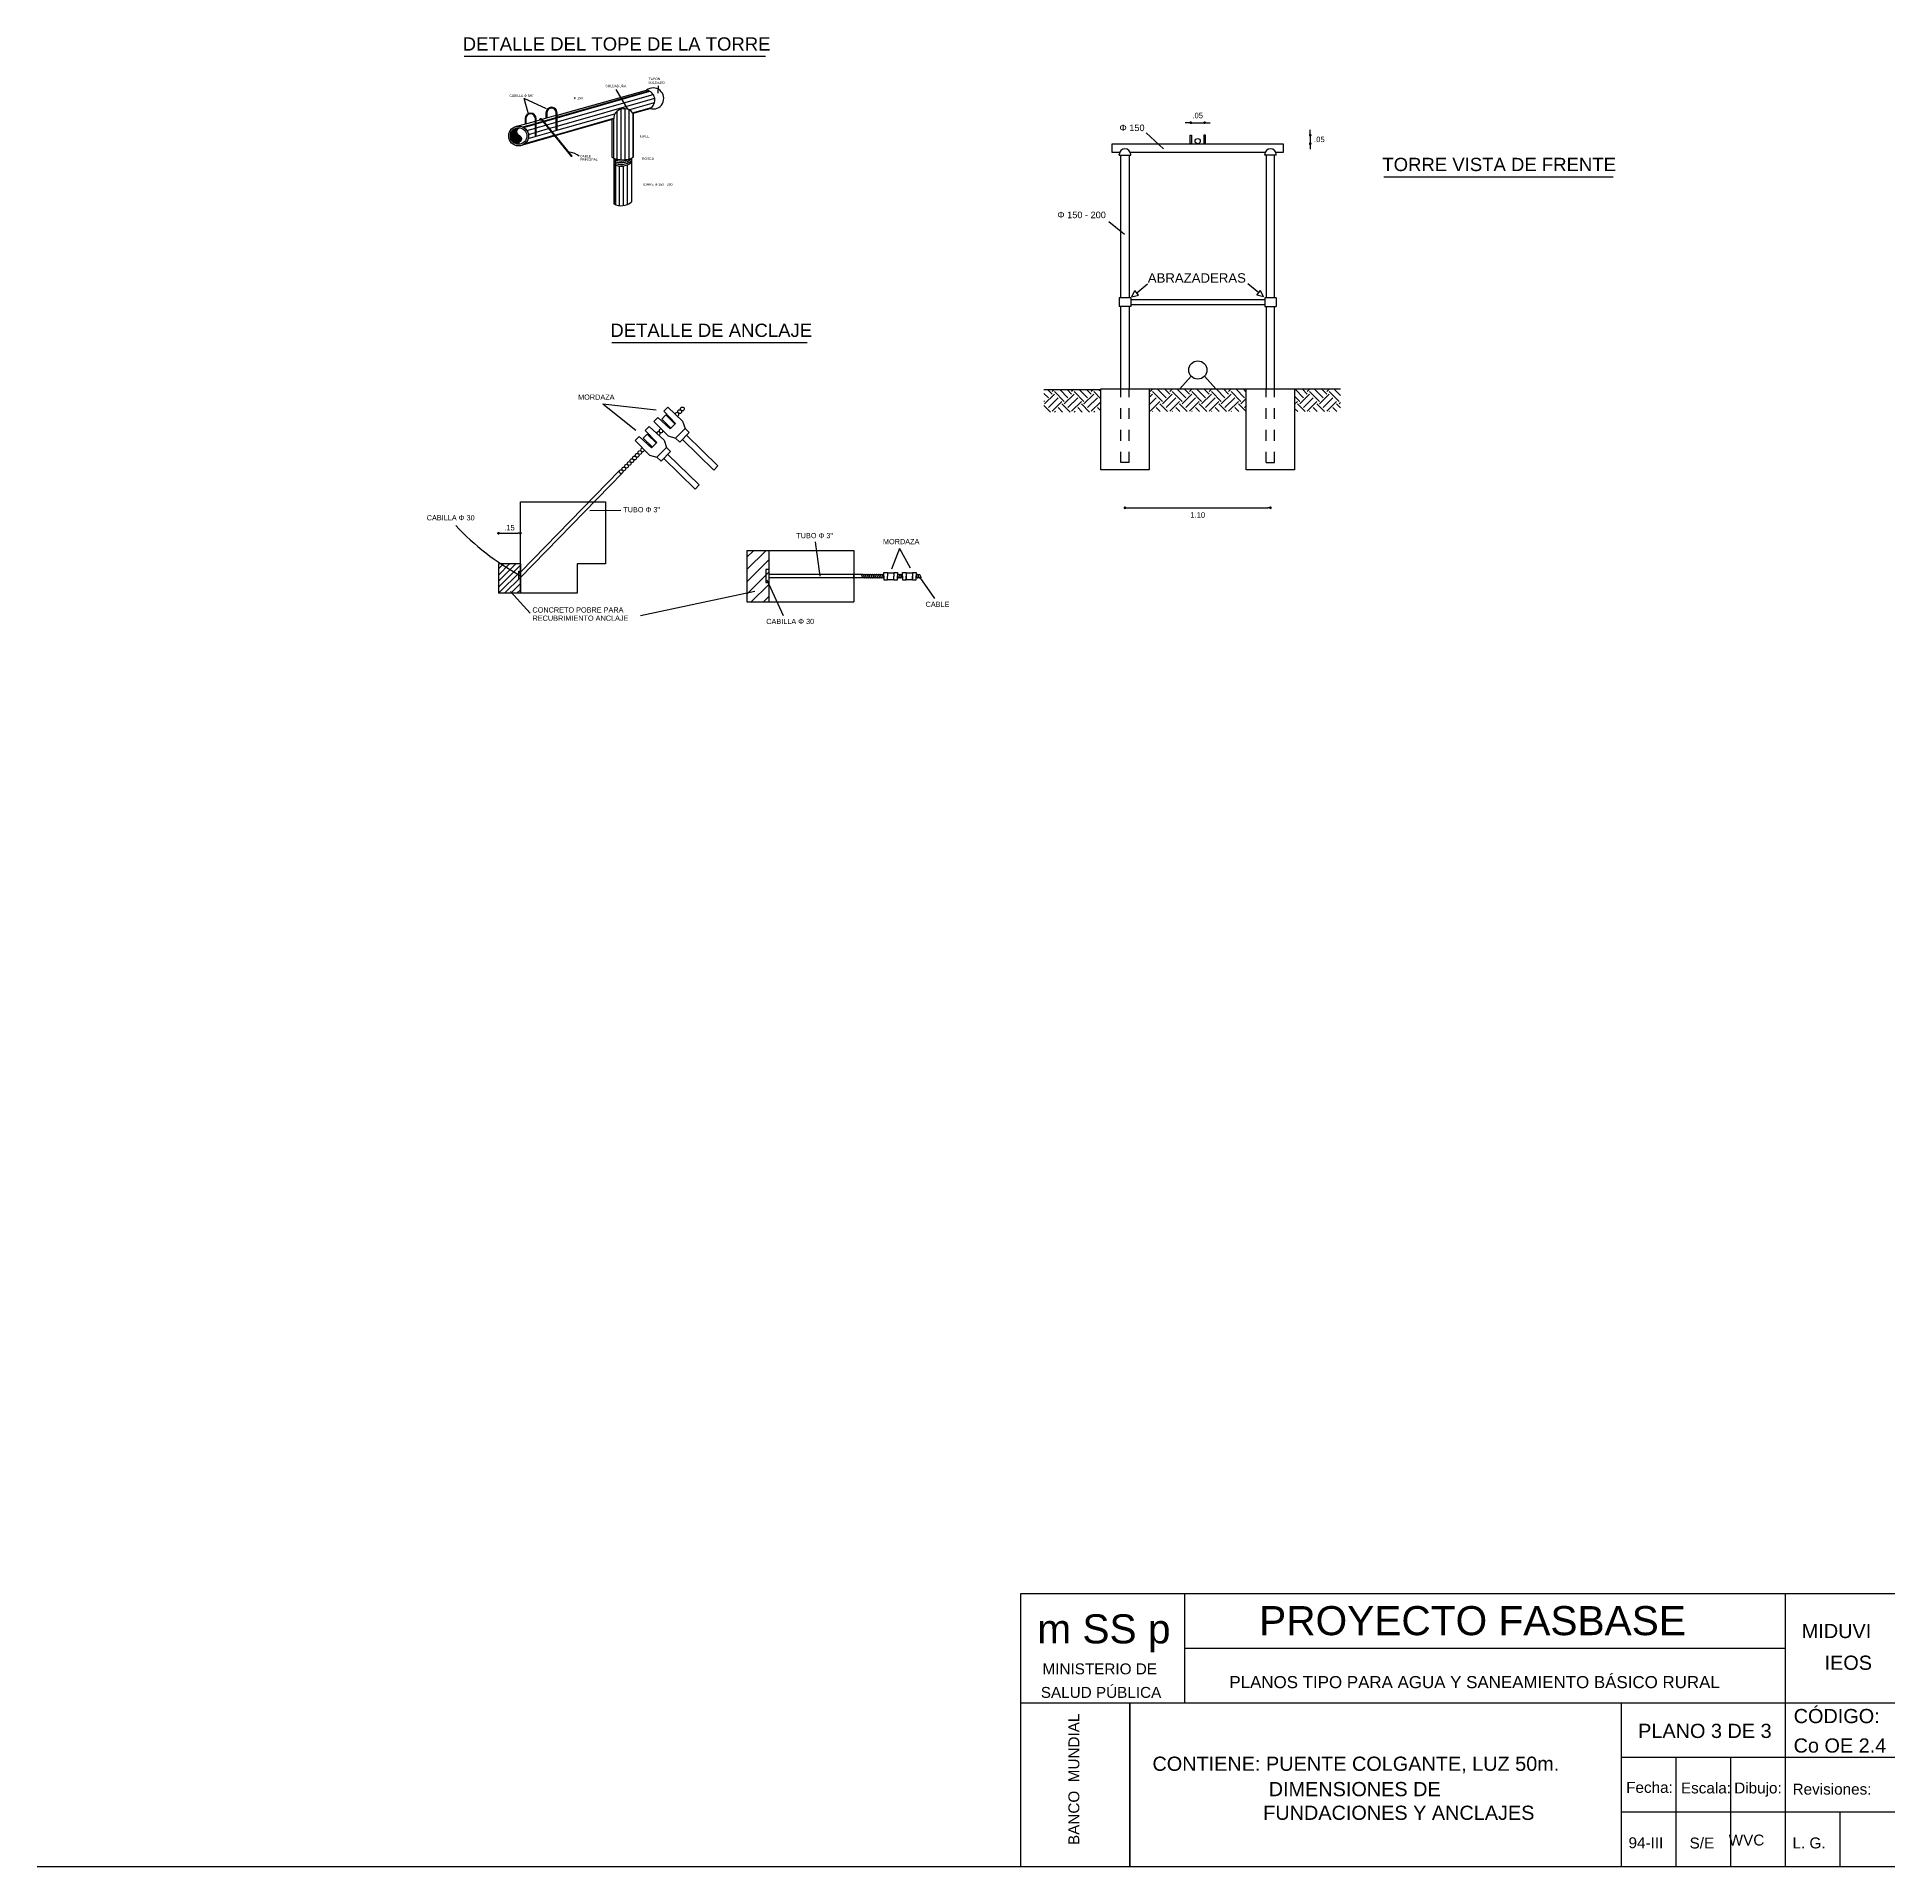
# Model space of a CAD drawing. Header units: metres. Extents: x 2644 to 4131, y 3282 to 4383.
# Drawn here: x 3044.94 to 3061.94, y 4355.27 to 4372.02 of the extents above; entities that cross this region are included whole.
import ezdxf
from ezdxf.enums import TextEntityAlignment as Align

# ---------------------------------------------------------------- set-up
doc = ezdxf.new("R2010")
doc.units = ezdxf.units.M
doc.linetypes.add('ACAD_ISO03W100', pattern=[30, 12, -18])
doc.layers.add('Dibujo', color=7, linetype='Continuous')
doc.styles.add('Annotative', font='arial.ttf')
doc.styles.get("Standard").update_dxf_attribs({"font": 'arial.ttf'})
doc.dimstyles.new('gestion', dxfattribs={"dimscale": 0, "dimtxt": 0.025, "dimasz": 0.025, "dimexe": 0.02, "dimexo": 0.07, "dimgap": 0.01, "dimtad": 2, "dimtih": 1, "dimtoh": 1, "dimzin": 0, "dimdsep": 46, "dimtxsty": 'Standard', "dimblk": 'DOT', "dimcen": 0, "dimse1": 1, "dimse2": 1, "dimadec": 0, "dimazin": 0, "dimtm": 1e-09, "dimtfac": 1, "dimtix": 1, "dimtmove": 1, "dimatfit": 0, "dimldrblk": 'DOTSMALL', "dimfxl": 1, "dimtolj": 1, "dimtzin": 0, "dimarcsym": 2})
pattern_1 = [(0, (681.0989348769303, 1741.491750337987), (0, 3.209682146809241), [2.334314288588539, -0.8753678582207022]), (90, (681.0989348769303, 1741.491750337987), (-3.209682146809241, 1.965363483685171e-16), [2.334314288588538, -0.875367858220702])]
pattern_2 = [(196, (681.0989348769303, 1741.491750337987), (0.010053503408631, -0.03506073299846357), [])]
pattern_3 = [(225, (-2104.190581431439, -1351.495161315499), (-2.775557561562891e-17, -0.1796051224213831), [0.127, -0.127]), (225, (-2104.156905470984, -1351.528837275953), (-2.775557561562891e-17, -0.1796051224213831), [0.127, -0.127]), (225, (-2104.123229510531, -1351.562513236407), (-2.775557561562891e-17, -0.1796051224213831), [0.127, -0.127]), (315, (-2104.123229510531, -1351.584963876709), (0.1796051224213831, -2.775557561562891e-17), [0.127, -0.127]), (315, (-2104.156905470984, -1351.618639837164), (0.1796051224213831, -2.775557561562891e-17), [0.127, -0.127]), (315, (-2104.190581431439, -1351.652315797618), (0.1796051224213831, -2.775557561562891e-17), [0.127, -0.127])]

msp = doc.modelspace()

# ---------------------------------------------------------------- texts
at = {"layer": 'Dibujo', "color": 0, "linetype": 'ByBlock'}
for s, height, p in [('DETALLE DEL TOPE DE LA TORRE', 0.1213723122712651, (3048.832810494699, 4371.892839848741)), ('SOLDADURA', 0.02192785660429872, (3050.139498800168, 4371.557563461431)), ('SOLDADO', 0.02192785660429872, (3050.531176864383, 4371.588018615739)), ('TAPON ', 0.02192785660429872, (3050.535054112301, 4371.622904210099)), ('CABILLA Φ 5/8"', 0.02192785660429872, (3049.26082799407, 4371.469047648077)), ('Φ 150', 0.02192785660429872, (3049.847786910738, 4371.44588103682)), ('Φ 150', 0.06, (3054.842798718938, 4371.155705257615)), ('NIPLE', 0.02192785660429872, (3050.452545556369, 4371.096528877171)), ('CABLE ', 0.02192785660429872, (3049.906204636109, 4370.915031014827)), ('PRINCIPAL', 0.02192785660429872, (3049.906028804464, 4370.884654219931)), ('ROSCA', 0.02192785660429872, (3050.474426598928, 4370.892387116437)), ('TORRE VISTA DE FRENTE', 0.1213723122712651, (3057.248689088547, 4370.789868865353)), ('TORRE Φ 150 - 200', 0.02192785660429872, (3050.474422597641, 4370.656802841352)), ('Φ 150 - 200', 0.06, (3054.274355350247, 4370.358706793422)), ('ABRAZADERAS', 0.08631174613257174, (3055.102383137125, 4369.768142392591)), ('DETALLE DE ANCLAJE', 0.1213723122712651, (3050.183840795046, 4369.27159204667)), ('MORDAZA', 0.0477200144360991, (3049.889028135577, 4368.69662587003)), ('CABILLA Φ 30', 0.0477200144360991, (3048.503825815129, 4367.592192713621)), ('TUBO Φ 3"', 0.0477200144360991, (3050.302551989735, 4367.666667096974)), ('TUBO Φ 3"', 0.0477200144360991, (3051.885724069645, 4367.429004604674)), ('MORDAZA', 0.0477200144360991, (3052.678783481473, 4367.37397318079)), ('CONCRETO POBRE PARA ', 0.0477200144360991, (3049.470929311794, 4366.748503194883)), ('CABLE', 0.0477200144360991, (3053.068602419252, 4366.799976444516)), ('RECUBRIMIENTO ANCLAJE', 0.0477200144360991, (3049.471824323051, 4366.673012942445)), ('CABILLA Φ 30', 0.0477200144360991, (3051.61076412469, 4366.64301345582))]:
    msp.add_text(s, height=height).set_placement(p)
for s, height, p in [('PROYECTO FASBASE', 0.2662431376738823, (3056.120956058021, 4357.386426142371)), ('m SS p', 0.2662431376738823, (3054.090965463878, 4357.311053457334)), ('PLANOS TIPO PARA AGUA Y SANEAMIENTO BÁSICO RURAL', 0.1107584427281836, (3055.849067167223, 4356.901351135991))]:
    msp.add_text(s, height=height, dxfattribs=at).set_placement(p)
at = {"layer": 'Dibujo', "color": 0, "linetype": 'ByBlock', "style": 'Annotative'}
for s, p in [('MIDUVI', (3061.087163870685, 4357.35971413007)), ('IEOS', (3061.295639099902, 4357.06937191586)), ('CÓDIGO:', (3061.013159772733, 4356.581065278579)), ('PLANO 3 DE 3', (3059.589631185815, 4356.44525869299)), ('Co OE 2.4', (3061.0123487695, 4356.311463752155)), ('CONTIENE: PUENTE COLGANTE, LUZ 50m.', (3055.144830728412, 4356.144602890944))]:
    msp.add_text(s, height=0.13, dxfattribs=at).set_placement(p)
at = {"layer": 'Dibujo', "color": 0, "linetype": 'ByBlock'}
for s, p in [('MINISTERIO DE', (3054.662446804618, 4357.027823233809)), ('SALUD PÚBLICA', (3054.674408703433, 4356.812451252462)), ('Fecha:', (3059.693421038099, 4355.942752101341)), ('Escala:', (3060.21013749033, 4355.937628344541)), ('Dibujo:', (3060.686155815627, 4355.937628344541)), ('Revisiones:', (3061.363878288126, 4355.926972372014)), ('94-III', (3059.660790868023, 4355.435884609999)), ('S/E', (3060.172883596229, 4355.433596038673)), ('WVC', (3060.581194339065, 4355.460896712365)), ('L. G. ', (3061.172871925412, 4355.434298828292))]:
    msp.add_text(s, height=0.1, dxfattribs=at).set_placement(p, align=Align.CENTER)
msp.add_text('BANCO  MUNDIAL', height=0.1, rotation=90, dxfattribs=at).set_placement((3054.475766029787, 4356.066767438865), align=Align.CENTER)
at = {"layer": 'Dibujo', "color": 0, "linetype": 'ByBlock', "insert": (3056.158247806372, 4356.042345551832), "char_height": 0.13, "width": 2.745011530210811, "attachment_point": 1}
msp.add_mtext(' DIMENSIONES DE FUNDACIONES Y ANCLAJES', dxfattribs=at)

# ---------------------------------------------------------------- blocks, each defined once
blk = doc.blocks.new('_Dot')
at = {"color": 0, "linetype": 'ByBlock', "lineweight": -2}
blk.add_line((-0.5, 0), (-1, 0), dxfattribs=at)
at = {"color": 0, "linetype": 'ByBlock', "const_width": 0.5}
blk.add_lwpolyline([(-0.25, 0, 1), (0.25, 0, 1)], format="xyb", close=True, dxfattribs=at)
blk = doc.blocks.new('*D665')
at = {"color": 0, "lineweight": -2, "transparency": 16777216}
blk.add_line((3049.18548369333, 4367.474431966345), (3049.336121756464, 4367.474431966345), dxfattribs=at)
at = {"layer": 'Defpoints', "color": 0, "transparency": 16777216}
for p in [(3049.361121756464, 4367.474431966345), (3049.16048369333, 4367.193450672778), (3049.361121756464, 4367.193450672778)]:
    blk.add_point(p, dxfattribs=at)
at = {"color": 0, "lineweight": -2, "transparency": 16777216, "xscale": 0.025, "yscale": 0.025, "zscale": 0.025, "rotation": 180}
blk.add_blockref('_Dot', (3049.16048369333, 4367.474431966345), dxfattribs=at)
at = {"color": 0, "lineweight": -2, "transparency": 16777216, "xscale": 0.025, "yscale": 0.025, "zscale": 0.025}
blk.add_blockref('_Dot', (3049.361121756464, 4367.474431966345), dxfattribs=at)
at = {"color": 0, "transparency": 16777216, "insert": (3049.260802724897, 4367.524960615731), "char_height": 0.05, "attachment_point": 5}
blk.add_mtext('\\A1;.15', dxfattribs=at)
blk = doc.blocks.new('_DotSmall')
at = {"color": 0, "linetype": 'ByBlock', "const_width": 0.5}
blk.add_lwpolyline([(-0.0625, 0, 1), (0.0625, 0, 1)], format="xyb", close=True, dxfattribs=at)
blk = doc.blocks.new('*D666')
at = {"color": 0, "lineweight": -2, "transparency": 16777216}
blk.add_line((3054.918264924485, 4367.70718343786), (3056.199691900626, 4367.70718343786), dxfattribs=at)
at = {"layer": 'Defpoints', "color": 0, "transparency": 16777216}
for p in [(3054.893264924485, 4368.120717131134), (3056.224691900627, 4368.120717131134), (3056.224691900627, 4367.70718343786)]:
    blk.add_point(p, dxfattribs=at)
at = {"color": 0, "lineweight": -2, "transparency": 16777216, "xscale": 0.025, "yscale": 0.025, "zscale": 0.025, "rotation": 180}
blk.add_blockref('_Dot', (3054.893264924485, 4367.70718343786), dxfattribs=at)
at = {"color": 0, "lineweight": -2, "transparency": 16777216, "xscale": 0.025, "yscale": 0.025, "zscale": 0.025}
blk.add_blockref('_Dot', (3056.224691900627, 4367.70718343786), dxfattribs=at)
at = {"color": 0, "transparency": 16777216, "insert": (3055.558978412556, 4367.641654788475), "char_height": 0.05, "attachment_point": 5}
blk.add_mtext('\\A1;1.10', dxfattribs=at)
blk = doc.blocks.new('*D667')
at = {"color": 0, "lineweight": -2, "transparency": 16777216}
for p, q in [((3055.470266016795, 4371.232705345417), (3055.445266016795, 4371.232705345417)), ((3055.495266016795, 4371.232705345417), (3055.622690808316, 4371.232705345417)), ((3055.647690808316, 4371.232705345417), (3055.672690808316, 4371.232705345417))]:
    blk.add_line(p, q, dxfattribs=at)
at = {"layer": 'Defpoints', "color": 0, "transparency": 16777216}
for p in [(3055.622690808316, 4371.232705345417), (3055.495266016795, 4371.118630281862), (3055.622690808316, 4371.118630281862)]:
    blk.add_point(p, dxfattribs=at)
at = {"color": 0, "lineweight": -2, "transparency": 16777216, "xscale": 0.025, "yscale": 0.025, "zscale": 0.025}
blk.add_blockref('_Dot', (3055.495266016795, 4371.232705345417), dxfattribs=at)
at = {"color": 0, "lineweight": -2, "transparency": 16777216, "xscale": 0.025, "yscale": 0.025, "zscale": 0.025, "rotation": 180}
blk.add_blockref('_Dot', (3055.622690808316, 4371.232705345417), dxfattribs=at)
at = {"color": 0, "transparency": 16777216, "insert": (3055.558978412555, 4371.298233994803), "char_height": 0.05, "attachment_point": 5}
blk.add_mtext('\\A1;.05', dxfattribs=at)
blk = doc.blocks.new('*D668')
at = {"color": 0, "lineweight": -2, "transparency": 16777216}
for p, q in [((3056.588537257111, 4371.143630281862), (3056.588537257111, 4371.168630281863)), ((3056.588537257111, 4371.118630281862), (3056.588537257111, 4371.040448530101)), ((3056.588537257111, 4371.015448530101), (3056.588537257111, 4370.9904485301))]:
    blk.add_line(p, q, dxfattribs=at)
at = {"layer": 'Defpoints', "color": 0, "transparency": 16777216}
for p in [(3055.629038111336, 4371.118630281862), (3055.629038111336, 4371.040448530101), (3056.588537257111, 4371.040448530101)]:
    blk.add_point(p, dxfattribs=at)
at = {"color": 0, "lineweight": -2, "transparency": 16777216, "xscale": 0.025, "yscale": 0.025, "zscale": 0.025}
for p, rotation in [((3056.588537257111, 4371.118630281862), 270), ((3056.588537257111, 4371.040448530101), 90)]:
    blk.add_blockref('_Dot', p, dxfattribs=dict(at, rotation=rotation))
at = {"color": 0, "transparency": 16777216, "insert": (3056.672517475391, 4371.079539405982), "char_height": 0.05, "attachment_point": 5}
blk.add_mtext('\\A1;.05', dxfattribs=at)

# ---------------------------------------------------------------- dimensions: what is measured, and where the dimension line sits
for base, p1, p2, text, override, picture, middle in [((3055.622690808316, 4371.232705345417), (3055.495266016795, 4371.118630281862), (3055.622690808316, 4371.118630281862), '.05', {"dimscale": 1, "dimtxt": 0.05, "dimgap": 0.04}, '*D667', (3055.558978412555, 4371.298233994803)), ((3056.224691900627, 4367.70718343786), (3054.893264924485, 4368.120717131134), (3056.224691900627, 4368.120717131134), '1.10', {"dimscale": 1, "dimtxt": 0.05, "dimgap": 0.04}, '*D666', (3055.558978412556, 4367.641654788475)), ((3049.361121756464, 4367.474431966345), (3049.16048369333, 4367.193450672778), (3049.361121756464, 4367.193450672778), '.15', {"dimscale": 1, "dimtxt": 0.05, "dimgap": 0.025}, '*D665', (3049.260802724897, 4367.524960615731))]:
    dim = msp.add_linear_dim(base=base, p1=p1, p2=p2, text=text, dimstyle='gestion', override=override)
    dim.commit()
    dim.dimension.update_dxf_attribs({"geometry": picture, "text_midpoint": middle})
dim = msp.add_linear_dim(base=(3056.588537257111, 4371.040448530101), p1=(3055.629038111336, 4371.118630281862), p2=(3055.629038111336, 4371.040448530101), angle=90, text='.05', dimstyle='gestion', override={"dimscale": 1, "dimtxt": 0.05, "dimgap": 0.04})
dim.commit()
dim.dimension.update_dxf_attribs({"geometry": '*D668', "text_midpoint": (3056.672517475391, 4371.079539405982)})

# ---------------------------------------------------------------- hatches: boundary and pattern name
at = {"transparency": 33554531}
h = msp.add_hatch(dxfattribs=at)
h.set_pattern_fill('ANSI31', color=256, scale=0.01148776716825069, angle=151)
h.set_pattern_definition(pattern_2)
edge = h.paths.add_edge_path()
edge.add_ellipse((3050.307652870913, 4371.279074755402), major_axis=(0.0925541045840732, 0.01091388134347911), ratio=0.8770932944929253, start_angle=15.410740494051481, end_angle=180, ccw=False)
edge.add_line((3050.394335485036, 4371.311168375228), (3050.394335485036, 4371.319304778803))
edge.add_line((3050.394335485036, 4371.319304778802), (3050.547468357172, 4371.363000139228))
edge.add_arc((3050.500663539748, 4371.440855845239), 0.090841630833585, 301.0131859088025, 427.5583211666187)
edge.add_line((3050.535341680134, 4371.52481791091), (3049.697047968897, 4371.284068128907))
edge.add_line((3049.697047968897, 4371.284068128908), (3049.697047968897, 4371.167104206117))
edge.add_line((3049.697047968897, 4371.167104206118), (3049.689153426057, 4371.164851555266))
edge.add_line((3049.689153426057, 4371.164851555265), (3049.689153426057, 4371.281800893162))
edge.add_line((3049.689153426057, 4371.281800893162), (3049.564263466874, 4371.245933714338))
edge.add_spline(control_points=[(3049.564263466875, 4371.245933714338), (3049.564680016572, 4371.245187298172), (3049.567042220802, 4371.241636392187), (3049.569455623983, 4371.238431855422), (3049.572971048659, 4371.24062474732), (3049.574308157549, 4371.241550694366)], knot_values=[0, 0, 0, 0, 0.2536792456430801, 1.25367924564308, 1.959506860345, 1.959506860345, 1.959506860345, 1.959506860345], degree=3, periodic=0)
edge.add_spline(control_points=[(3049.574308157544, 4371.241550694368), (3049.573127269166, 4371.24043232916), (3049.570258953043, 4371.237442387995), (3049.573873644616, 4371.233307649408), (3049.579770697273, 4371.227503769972), (3049.58292349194, 4371.229822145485)], knot_values=[1.29417238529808, 1.29417238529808, 1.29417238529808, 1.29417238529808, 2, 3, 3.97674241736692, 3.97674241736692, 3.97674241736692, 3.97674241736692], degree=3, periodic=0)
edge.add_spline(control_points=[(3049.582923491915, 4371.229822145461), (3049.582992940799, 4371.229884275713), (3049.583065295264, 4371.229945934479), (3049.583140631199, 4371.230007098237)], knot_values=[3.976742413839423, 3.976742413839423, 3.976742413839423, 3.976742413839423, 4, 4, 4, 4], degree=3, periodic=0)
edge.add_spline(control_points=[(3049.583098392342, 4371.229955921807), (3049.586420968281, 4371.23240312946), (3049.592823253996, 4371.226359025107), (3049.59446399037, 4371.221589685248), (3049.593223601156, 4371.219623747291), (3049.592631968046, 4371.218981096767)], knot_values=[1.447021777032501, 1.447021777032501, 1.447021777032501, 1.447021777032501, 2.429790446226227, 3.429790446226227, 3.982768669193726, 3.982768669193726, 3.982768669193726, 3.982768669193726], degree=3, periodic=0)
edge.add_spline(control_points=[(3049.601414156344, 4371.207396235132), (3049.604491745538, 4371.21014519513), (3049.599891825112, 4371.217652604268), (3049.59556128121, 4371.220238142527), (3049.593382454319, 4371.219428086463), (3049.592631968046, 4371.218981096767)], knot_values=[1.447021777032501, 1.447021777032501, 1.447021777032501, 1.447021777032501, 2.429790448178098, 3.429790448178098, 3.982768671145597, 3.982768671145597, 3.982768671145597, 3.982768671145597], degree=3, periodic=0)
edge.add_spline(control_points=[(3049.60142220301, 4371.207386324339), (3049.604744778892, 4371.209833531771), (3049.611147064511, 4371.203789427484), (3049.612787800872, 4371.199020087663), (3049.611547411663, 4371.197054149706), (3049.610955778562, 4371.196411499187)], knot_values=[1.447021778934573, 1.447021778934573, 1.447021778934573, 1.447021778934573, 2.429790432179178, 3.429790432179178, 3.982768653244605, 3.982768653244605, 3.982768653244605, 3.982768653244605], degree=3, periodic=0)
edge.add_spline(control_points=[(3049.619737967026, 4371.184826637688), (3049.622815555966, 4371.187575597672), (3049.61821563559, 4371.195083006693), (3049.613885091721, 4371.197668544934), (3049.611706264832, 4371.19685848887), (3049.61095577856, 4371.196411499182)], knot_values=[1.447021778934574, 1.447021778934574, 1.447021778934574, 1.447021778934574, 2.429790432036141, 3.429790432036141, 3.982768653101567, 3.982768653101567, 3.982768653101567, 3.982768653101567], degree=3, periodic=0)
edge.add_spline(control_points=[(3049.62927958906, 4371.17384190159), (3049.629871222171, 4371.174484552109), (3049.631111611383, 4371.176450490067), (3049.629459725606, 4371.181252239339), (3049.622956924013, 4371.187369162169), (3049.619571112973, 4371.184682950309), (3049.619571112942, 4371.184682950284), (3049.619571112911, 4371.184682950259), (3049.61957111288, 4371.184682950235)], knot_values=[2.705827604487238, 2.705827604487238, 2.705827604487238, 2.705827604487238, 3.258805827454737, 4.258805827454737, 4.758805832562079, 4.758805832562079, 4.758805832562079, 5.258805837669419, 5.258805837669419, 5.258805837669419, 5.258805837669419], degree=3, periodic=0)
edge.add_spline(control_points=[(3049.629279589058, 4371.173841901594), (3049.630030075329, 4371.174288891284), (3049.632208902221, 4371.17509894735), (3049.636568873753, 4371.172495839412), (3049.641219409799, 4371.164875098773), (3049.637894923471, 4371.162113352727)], knot_values=[2.70582761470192, 2.70582761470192, 2.70582761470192, 2.70582761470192, 3.258805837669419, 4.258805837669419, 5.258805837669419, 5.258805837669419, 5.258805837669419, 5.258805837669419], degree=3, periodic=0)
edge.add_spline(control_points=[(3049.638069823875, 4371.162247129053), (3049.641392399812, 4371.164694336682), (3049.647794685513, 4371.158650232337), (3049.649435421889, 4371.153880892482), (3049.648195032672, 4371.151914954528), (3049.64760339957, 4371.151272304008)], knot_values=[1.447021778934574, 1.447021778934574, 1.447021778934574, 1.447021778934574, 2.429790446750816, 3.429790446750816, 3.982768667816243, 3.982768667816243, 3.982768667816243, 3.982768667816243], degree=3, periodic=0)
edge.add_spline(control_points=[(3049.65638558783, 4371.139687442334), (3049.659463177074, 4371.142436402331), (3049.654863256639, 4371.1499438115), (3049.650532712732, 4371.152529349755), (3049.648353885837, 4371.151719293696), (3049.647603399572, 4371.151272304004)], knot_values=[1.447021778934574, 1.447021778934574, 1.447021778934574, 1.447021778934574, 2.429790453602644, 3.429790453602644, 3.98276867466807, 3.98276867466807, 3.98276867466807, 3.98276867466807], degree=3, periodic=0)
edge.add_spline(control_points=[(3049.656393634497, 4371.139677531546), (3049.659716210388, 4371.142124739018), (3049.666118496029, 4371.136080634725), (3049.667759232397, 4371.131311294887), (3049.666518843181, 4371.129345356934), (3049.665927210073, 4371.128702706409)], knot_values=[1.447021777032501, 1.447021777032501, 1.447021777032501, 1.447021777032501, 2.42979043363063, 3.42979043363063, 3.982768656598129, 3.982768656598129, 3.982768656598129, 3.982768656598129], degree=3, periodic=0)
edge.add_spline(control_points=[(3049.67470939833, 4371.117117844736), (3049.677786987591, 4371.119866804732), (3049.673187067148, 4371.127374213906), (3049.668856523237, 4371.129959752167), (3049.666677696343, 4371.129149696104), (3049.665927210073, 4371.128702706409)], knot_values=[1.447021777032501, 1.447021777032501, 1.447021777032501, 1.447021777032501, 2.429790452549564, 3.429790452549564, 3.982768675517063, 3.982768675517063, 3.982768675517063, 3.982768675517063], degree=3, periodic=0)
edge.add_spline(control_points=[(3049.674717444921, 4371.117107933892), (3049.677234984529, 4371.118962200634), (3049.679666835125, 4371.11769153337), (3049.68153081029, 4371.115911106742)], knot_values=[3.238117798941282, 3.238117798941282, 3.238117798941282, 3.238117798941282, 3.982768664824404, 3.982768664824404, 3.982768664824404, 3.982768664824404], degree=3, periodic=0)
edge.add_line((3049.68153081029, 4371.115911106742), (3050.215098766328, 4371.268160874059))
h = msp.add_hatch(color=256, dxfattribs=at)
h.dxf.hatch_style = 1
h.paths.add_polyline_path([(3050.535341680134, 4371.52481791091, 0.05445697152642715), (3050.516396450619, 4371.530324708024), (3049.697047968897, 4371.30299772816), (3049.697047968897, 4371.284068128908)])
h = msp.add_hatch(dxfattribs=at)
h.set_pattern_fill('ANGLE', color=256, scale=0.4595106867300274)
h.set_pattern_definition(pattern_1)
h.paths.add_polyline_path([(3049.497850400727, 4371.247730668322), (3049.323070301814, 4371.199238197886, -0.1684176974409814), (3049.382319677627, 4371.193681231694), (3049.497850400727, 4371.226860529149)])
edge = h.paths.add_edge_path()
edge.add_spline(control_points=[(3049.564599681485, 4371.252391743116), (3049.561446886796, 4371.250073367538), (3049.555549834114, 4371.255877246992), (3049.552858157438, 4371.25895617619), (3049.553333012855, 4371.260658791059), (3049.553343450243, 4371.260693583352)], knot_values=[1.979169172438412, 1.979169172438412, 1.979169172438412, 1.979169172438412, 2.955911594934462, 3.955911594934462, 3.97674242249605, 3.97674242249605, 3.97674242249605, 3.97674242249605], degree=3, periodic=0)
edge.add_spline(control_points=[(3049.554539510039, 4371.262638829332), (3049.553982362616, 4371.2619930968), (3049.553535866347, 4371.261334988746), (3049.553343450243, 4371.260693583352)], knot_values=[1.595147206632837, 1.595147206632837, 1.595147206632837, 1.595147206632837, 1.979169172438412, 1.979169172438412, 1.979169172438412, 1.979169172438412], degree=3, periodic=0)
edge.add_arc((3049.550210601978, 4371.263960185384), 0.004526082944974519, 224.8423421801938, 313.8026462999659, ccw=False)
edge.add_arc((3049.543651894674, 4371.263842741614), 0.00454637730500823, 241.6920136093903, 317.4542819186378, ccw=False)
edge.add_line((3049.541495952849, 4371.259840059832), (3049.505744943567, 4371.249920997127))
edge.add_line((3049.505744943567, 4371.249920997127), (3049.505744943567, 4371.229127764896))
edge.add_line((3049.505744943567, 4371.229127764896), (3049.564263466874, 4371.245933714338))
edge.add_spline(control_points=[(3049.564263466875, 4371.245933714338), (3049.563037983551, 4371.248129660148), (3049.562344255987, 4371.250567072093), (3049.564599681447, 4371.252391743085)], knot_values=[1.959506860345, 1.959506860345, 1.959506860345, 1.959506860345, 2.70582761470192, 2.70582761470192, 2.70582761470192, 2.70582761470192], degree=3, periodic=0)
edge = h.paths.add_edge_path()
edge.add_line((3049.689153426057, 4371.281800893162), (3049.689153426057, 4371.300807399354))
edge.add_line((3049.689153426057, 4371.300807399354), (3049.559144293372, 4371.264736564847))
edge.add_spline(control_points=[(3049.559144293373, 4371.264736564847), (3049.560454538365, 4371.264421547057), (3049.56367350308, 4371.262118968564), (3049.567924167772, 4371.255153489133), (3049.564599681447, 4371.252391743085)], knot_values=[2.70582761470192, 2.70582761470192, 2.70582761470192, 2.70582761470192, 3.533859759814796, 4.533859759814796, 4.533859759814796, 4.533859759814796, 4.533859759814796], degree=3, periodic=0)
edge.add_spline(control_points=[(3049.564774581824, 4371.252525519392), (3049.568097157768, 4371.254972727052), (3049.571659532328, 4371.251609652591), (3049.573636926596, 4371.248963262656), (3049.5738346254, 4371.248682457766)], knot_values=[2.879511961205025, 2.879511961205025, 2.879511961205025, 2.879511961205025, 3.862280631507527, 3.982768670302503, 3.982768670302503, 3.982768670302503, 3.982768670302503], degree=3, periodic=0)
edge.add_line((3049.5738346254, 4371.248682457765), (3049.689153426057, 4371.281800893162))
h = msp.add_hatch(dxfattribs=at)
h.set_pattern_fill('ANSI31', color=256, scale=0.01148776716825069, angle=151)
h.set_pattern_definition(pattern_2)
edge = h.paths.add_edge_path()
edge.add_line((3049.505744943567, 4371.11251726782), (3049.497850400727, 4371.110264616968))
edge.add_line((3049.497850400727, 4371.110264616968), (3049.497850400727, 4371.226860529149))
edge.add_line((3049.497850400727, 4371.226860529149), (3049.382319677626, 4371.193681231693))
edge.add_arc((3049.344680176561, 4371.111004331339), 0.09084163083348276, 0, 65.52211541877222, ccw=False)
edge.add_arc((3049.344680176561, 4371.111004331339), 0.09084163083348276, -58.98681409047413, 0, ccw=False)
edge.add_line((3049.391484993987, 4371.03314862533), (3049.673146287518, 4371.113518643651))
edge.add_spline(control_points=[(3049.673146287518, 4371.11351864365), (3049.673022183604, 4371.114729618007), (3049.673363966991, 4371.115919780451), (3049.674542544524, 4371.116974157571)], knot_values=[3.582051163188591, 3.582051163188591, 3.582051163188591, 3.582051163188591, 3.97674242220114, 3.97674242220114, 3.97674242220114, 3.97674242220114], degree=3, periodic=0)
edge.add_spline(control_points=[(3049.674542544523, 4371.116974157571), (3049.671389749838, 4371.114655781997), (3049.665492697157, 4371.120459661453), (3049.661878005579, 4371.124594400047), (3049.664746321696, 4371.12758434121), (3049.665927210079, 4371.128702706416)], knot_values=[1.294172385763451, 1.294172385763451, 1.294172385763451, 1.294172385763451, 2.27091480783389, 3.27091480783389, 3.97674242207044, 3.97674242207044, 3.97674242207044, 3.97674242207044], degree=3, periodic=0)
edge.add_spline(control_points=[(3049.656218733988, 4371.139543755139), (3049.653302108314, 4371.13693448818), (3049.657770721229, 4371.129970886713), (3049.661074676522, 4371.125583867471), (3049.664590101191, 4371.127776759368), (3049.665927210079, 4371.128702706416)], knot_values=[1.294172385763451, 1.294172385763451, 1.294172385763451, 1.294172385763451, 2.270914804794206, 3.270914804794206, 3.976742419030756, 3.976742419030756, 3.976742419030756, 3.976742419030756], degree=3, periodic=0)
edge.add_spline(control_points=[(3049.656218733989, 4371.139543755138), (3049.653065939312, 4371.137225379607), (3049.647168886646, 4371.143029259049), (3049.643554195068, 4371.147163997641), (3049.64642251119, 4371.150153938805), (3049.647603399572, 4371.151272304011)], knot_values=[1.29417238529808, 1.29417238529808, 1.29417238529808, 1.29417238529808, 2.270914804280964, 3.270914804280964, 3.976742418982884, 3.976742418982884, 3.976742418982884, 3.976742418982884], degree=3, periodic=0)
edge.add_spline(control_points=[(3049.637894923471, 4371.162113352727), (3049.634872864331, 4371.159668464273), (3049.6394182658, 4371.152578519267), (3049.642750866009, 4371.14815346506), (3049.646266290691, 4371.150346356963), (3049.647603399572, 4371.151272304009)], knot_values=[0, 0, 0, 0, 1, 2, 2.70582761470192, 2.70582761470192, 2.70582761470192, 2.70582761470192], degree=3, periodic=0)
edge.add_spline(control_points=[(3049.637894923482, 4371.162113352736), (3049.634742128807, 4371.159794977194), (3049.628845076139, 4371.165598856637), (3049.625230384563, 4371.16973359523), (3049.628098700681, 4371.172723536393), (3049.629279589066, 4371.1738419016)], knot_values=[1.29417238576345, 1.29417238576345, 1.29417238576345, 1.29417238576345, 2.270914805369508, 3.270914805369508, 3.976742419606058, 3.976742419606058, 3.976742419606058, 3.976742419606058], degree=3, periodic=0)
edge.add_spline(control_points=[(3049.61957111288, 4371.184682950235), (3049.616654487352, 4371.182073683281), (3049.621123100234, 4371.175110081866), (3049.62442705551, 4371.17072306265), (3049.62794248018, 4371.172915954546), (3049.629279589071, 4371.173841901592)], knot_values=[1.29417238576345, 1.29417238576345, 1.29417238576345, 1.29417238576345, 2.270914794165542, 3.270914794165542, 3.976742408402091, 3.976742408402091, 3.976742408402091, 3.976742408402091], degree=3, periodic=0)
edge.add_spline(control_points=[(3049.61957111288, 4371.184682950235), (3049.61655753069, 4371.182227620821), (3049.610552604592, 4371.188132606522), (3049.60690657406, 4371.19230319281), (3049.609774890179, 4371.195293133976), (3049.610955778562, 4371.196411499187)], knot_values=[0, 0, 0, 0, 0.9999999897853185, 1.999999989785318, 2.705827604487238, 2.705827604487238, 2.705827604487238, 2.705827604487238], degree=3, periodic=0)
edge.add_spline(control_points=[(3049.601247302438, 4371.207252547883), (3049.598330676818, 4371.204643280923), (3049.602799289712, 4371.197679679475), (3049.606103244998, 4371.193292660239), (3049.609618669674, 4371.195485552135), (3049.610955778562, 4371.196411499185)], knot_values=[1.294172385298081, 1.294172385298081, 1.294172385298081, 1.294172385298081, 2.270914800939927, 3.270914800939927, 3.976742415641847, 3.976742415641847, 3.976742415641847, 3.976742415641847], degree=3, periodic=0)
edge.add_spline(control_points=[(3049.601247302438, 4371.207252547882), (3049.598094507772, 4371.204934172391), (3049.592197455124, 4371.210738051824), (3049.588582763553, 4371.214872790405), (3049.591451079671, 4371.217862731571), (3049.592631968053, 4371.218981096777)], knot_values=[1.294172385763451, 1.294172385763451, 1.294172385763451, 1.294172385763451, 2.270914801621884, 3.270914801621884, 3.976742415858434, 3.976742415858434, 3.976742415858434, 3.976742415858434], degree=3, periodic=0)
edge.add_spline(control_points=[(3049.58292349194, 4371.229822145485), (3049.580006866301, 4371.22721287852), (3049.584475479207, 4371.220249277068), (3049.587779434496, 4371.215862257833), (3049.591294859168, 4371.218055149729), (3049.592631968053, 4371.218981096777)], knot_values=[1.294172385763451, 1.294172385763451, 1.294172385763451, 1.294172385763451, 2.270914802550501, 3.270914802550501, 3.976742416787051, 3.976742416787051, 3.976742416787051, 3.976742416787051], degree=3, periodic=0)
edge.add_spline(control_points=[(3049.58292349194, 4371.229822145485), (3049.579770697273, 4371.227503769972), (3049.573873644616, 4371.233307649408), (3049.570258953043, 4371.237442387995), (3049.573127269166, 4371.24043232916), (3049.574308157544, 4371.241550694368)], knot_values=[1.29417238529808, 1.29417238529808, 1.29417238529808, 1.29417238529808, 2.270914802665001, 3.270914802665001, 3.97674241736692, 3.97674241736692, 3.97674241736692, 3.97674241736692], degree=3, periodic=0)
edge.add_spline(control_points=[(3049.574308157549, 4371.241550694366), (3049.572971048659, 4371.24062474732), (3049.569455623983, 4371.238431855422), (3049.567042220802, 4371.241636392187), (3049.564680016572, 4371.245187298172), (3049.564263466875, 4371.245933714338)], knot_values=[0, 0, 0, 0, 0.7058276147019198, 1.70582761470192, 1.959506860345, 1.959506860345, 1.959506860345, 1.959506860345], degree=3, periodic=0)
edge.add_line((3049.564263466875, 4371.245933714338), (3049.505744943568, 4371.229127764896))
edge.add_line((3049.505744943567, 4371.229127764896), (3049.505744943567, 4371.11251726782))
h = msp.add_hatch(dxfattribs=at)
h.set_pattern_fill('ANGLE', color=256, scale=0.4595106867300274)
h.set_pattern_definition(pattern_1)
h.paths.add_polyline_path([(3050.215098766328, 4370.491234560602, 0.02904578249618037), (3050.229826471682, 4370.483958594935), (3050.229826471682, 4370.903537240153, -0.01745107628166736), (3050.215098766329, 4370.908702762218)])
h.paths.add_polyline_path([(3050.198544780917, 4370.915949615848, 0.02020761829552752), (3050.215098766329, 4370.908702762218), (3050.215098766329, 4371.26816087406), (3050.198544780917, 4371.263437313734)])
h = msp.add_hatch(dxfattribs=at)
h.set_pattern_fill('ANSI31', color=256, scale=0.01148776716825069, angle=45)
h.set_pattern_definition([(90, (681.0989348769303, 1741.491750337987), (-0.03647366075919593, 6.376991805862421e-18), [])])
edge = h.paths.add_edge_path()
edge.add_ellipse((3050.307652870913, 4371.279074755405), major_axis=(0.09255410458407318, 0.01091388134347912), ratio=0.8770932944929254, start_angle=15.41074049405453, end_angle=180)
edge.add_line((3050.215098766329, 4371.268160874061), (3050.215098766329, 4370.908702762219))
edge.add_arc((3050.296440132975, 4371.117041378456), 0.2236546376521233, 248.672901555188, 295.9577131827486)
edge.add_line((3050.394335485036, 4370.915949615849), (3050.394335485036, 4371.311168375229))
h = msp.add_hatch(color=256, dxfattribs=at)
h.dxf.hatch_style = 1
edge = h.paths.add_edge_path()
edge.add_arc((3049.344680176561, 4371.111004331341), 0.07572670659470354, 82.2323519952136, 180)
edge.add_arc((3049.344680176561, 4371.111004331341), 0.07572670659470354, 180, 260.339484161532)
edge.add_spline(control_points=[(3049.331972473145, 4371.036351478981), (3049.35215749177, 4371.052015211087), (3049.373921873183, 4371.072630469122), (3049.369809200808, 4371.105734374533), (3049.334538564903, 4371.126724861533), (3049.324405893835, 4371.143967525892), (3049.325907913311, 4371.172454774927), (3049.354915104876, 4371.186036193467)], knot_values=[0, 0, 0, 0, 1, 2, 3, 4, 5, 5, 5, 5], degree=3, periodic=0)
h = msp.add_hatch(dxfattribs=at)
h.set_pattern_fill('ANSI31', color=256, scale=0.01148776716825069, angle=45)
h.set_pattern_definition([(90, (702.1671576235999, 1742.754589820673), (-0.03647366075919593, 6.376991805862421e-18), [])])
edge = h.paths.add_edge_path()
edge.add_arc((3050.285034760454, 4370.977026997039), 0.141507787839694, 247.0365954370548, 310.9513460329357)
edge.add_line((3050.377781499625, 4370.870150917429), (3050.377781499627, 4370.50737640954))
edge.add_arc((3050.285034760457, 4370.614252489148), 0.1415077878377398, 247.036595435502, 310.9513460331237, ccw=False)
edge.add_line((3050.229826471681, 4370.483958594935), (3050.229826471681, 4370.846733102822))
at = {"transparency": 33554687}
h = msp.add_hatch(dxfattribs=at)
h.set_pattern_fill('EARTH', color=256, scale=0.02, angle=225)
h.set_pattern_definition(pattern_3)
h.paths.add_polyline_path([(3054.672235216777, 4368.79068363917), (3054.151900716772, 4368.79068363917), (3054.151900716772, 4368.583670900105), (3054.672235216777, 4368.583670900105)])
h = msp.add_hatch(dxfattribs=at)
h.set_pattern_fill('EARTH', color=256, scale=0.02, angle=225)
h.set_pattern_definition(pattern_3)
h.paths.add_polyline_path([(3056.003662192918, 4368.79537778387), (3055.114294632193, 4368.79537778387), (3055.114294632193, 4368.588365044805), (3056.003662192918, 4368.588365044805)])
h.paths.add_polyline_path([(3056.866302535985, 4368.79537778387), (3056.445721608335, 4368.79537778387), (3056.445721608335, 4368.588365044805), (3056.866302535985, 4368.588365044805)])
at = {"transparency": 33554656}
h = msp.add_hatch(dxfattribs=at)
h.set_pattern_fill('ANSI31', color=256, scale=0.025)
h.set_pattern_definition([(45, (-2054.973475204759, -1352.953130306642), (-0.0561266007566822, 0.05612660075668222), [])])
h.paths.add_polyline_path([(3051.634338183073, 4367.317862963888), (3051.433700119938, 4367.317862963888), (3051.433700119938, 4366.845787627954), (3051.634338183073, 4366.845787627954)])
h = msp.add_hatch(dxfattribs=at)
h.set_pattern_fill('ANSI31', color=256, scale=0.01242808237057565)
h.set_pattern_definition([(45, (-9642.77296177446, -9851.351242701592), (-0.0279018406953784, 0.02790184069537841), [])])
h.paths.add_polyline_path([(3049.16048369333, 4366.92509552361), (3049.361121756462, 4366.92509552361), (3049.361121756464, 4367.193450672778), (3049.16048369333, 4367.193450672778)])

# ---------------------------------------------------------------- linework, layer by layer
for p, q in [((3048.847085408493, 4371.840653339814), (3051.603366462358, 4371.840653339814)), ((3050.622938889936, 4371.504395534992), (3050.626135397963, 4371.569855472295)), ((3049.392375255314, 4371.458834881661), (3049.428463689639, 4371.326156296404)), ((3049.392375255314, 4371.458834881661), (3049.595375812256, 4371.362997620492)), ((3049.697047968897, 4371.302997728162), (3050.516396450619, 4371.530324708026)), ((3049.697047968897, 4371.28406812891), (3050.535341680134, 4371.524817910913)), ((3050.34411427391, 4371.355379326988), (3050.237647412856, 4371.536268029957)), ((3049.317739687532, 4371.19775922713), (3049.497850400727, 4371.247730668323)), ((3049.382319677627, 4371.193681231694), (3049.497850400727, 4371.226860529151)), ((3049.391484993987, 4371.033148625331), (3050.215098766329, 4371.26816087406)), ((3049.505744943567, 4371.229127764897), (3049.689153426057, 4371.281800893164)), ((3049.505744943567, 4371.249920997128), (3049.541495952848, 4371.259840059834)), ((3049.559144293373, 4371.26473656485), (3049.689153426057, 4371.300807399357)), ((3050.198544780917, 4371.263437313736), (3050.198544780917, 4370.91594961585)), ((3050.215098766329, 4370.908702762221), (3050.215098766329, 4371.26816087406)), ((3050.394335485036, 4371.319304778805), (3050.547468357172, 4371.36300013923)), ((3050.394335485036, 4371.319304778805), (3050.394335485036, 4370.915949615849)), ((3049.497850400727, 4371.11026461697), (3049.505744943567, 4371.112517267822)), ((3049.689153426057, 4371.164851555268), (3049.697047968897, 4371.167104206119)), ((3055.087532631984, 4371.138678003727), (3055.245909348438, 4370.994534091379)), ((3050.215098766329, 4370.908702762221), (3050.215098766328, 4370.491234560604)), ((3050.229826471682, 4370.903537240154), (3050.229826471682, 4370.483958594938)), ((3050.377781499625, 4370.908702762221), (3050.377781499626, 4370.507376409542)), ((3054.84095770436, 4370.935963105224), (3054.84095770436, 4370.942684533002)), ((3054.84095770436, 4370.935963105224), (3054.94557214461, 4370.935963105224)), ((3054.94557214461, 4370.935963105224), (3054.94557214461, 4370.942684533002)), ((3056.172384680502, 4370.935963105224), (3056.172384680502, 4370.942684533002)), ((3056.276999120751, 4370.935963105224), (3056.172384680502, 4370.935963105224)), ((3056.276999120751, 4370.935963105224), (3056.276999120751, 4370.942684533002)), ((3057.262964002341, 4370.737682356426), (3059.361927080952, 4370.737682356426)), ((3054.744545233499, 4370.328485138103), (3054.889469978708, 4370.211628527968)), ((3054.956682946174, 4369.638569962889), (3054.983441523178, 4369.69560681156)), ((3055.017836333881, 4369.653718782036), (3054.983441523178, 4369.69560681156)), ((3055.000638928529, 4369.6746627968), (3055.100635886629, 4369.756771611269)), ((3056.117317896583, 4369.6746627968), (3056.017320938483, 4369.756771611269)), ((3056.100120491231, 4369.653718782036), (3056.134515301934, 4369.69560681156)), ((3056.161273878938, 4369.638569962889), (3056.134515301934, 4369.69560681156)), ((3054.94557214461, 4369.629446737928), (3054.84095770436, 4369.629446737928)), ((3054.84095770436, 4369.629446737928), (3054.84095770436, 4369.550500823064)), ((3054.94557214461, 4369.550500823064), (3054.84095770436, 4369.550500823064)), ((3054.94557214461, 4369.629446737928), (3054.94557214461, 4369.550500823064)), ((3054.94557214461, 4369.612919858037), (3056.172384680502, 4369.612919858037)), ((3054.94557214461, 4369.567027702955), (3056.172384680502, 4369.567027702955)), ((3054.956682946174, 4369.63856996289), (3055.017836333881, 4369.653718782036)), ((3056.161273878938, 4369.63856996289), (3056.100120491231, 4369.653718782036)), ((3056.276999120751, 4369.629446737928), (3056.172384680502, 4369.629446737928)), ((3056.172384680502, 4369.629446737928), (3056.172384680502, 4369.550500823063)), ((3056.172384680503, 4369.550500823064), (3056.276999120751, 4369.550500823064)), ((3056.276999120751, 4369.629446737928), (3056.276999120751, 4369.550500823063)), ((3050.19811570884, 4369.219405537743), (3051.986292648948, 4369.219405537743)), ((3055.500461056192, 4368.910914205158), (3055.394368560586, 4368.795377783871)), ((3055.619849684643, 4368.910914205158), (3055.725942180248, 4368.795377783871)), ((3054.151900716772, 4368.79068363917), (3054.672235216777, 4368.79068363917)), ((3055.114294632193, 4368.79537778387), (3056.003662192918, 4368.79537778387)), ((3056.445721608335, 4368.79537778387), (3056.866302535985, 4368.79537778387)), ((3050.115420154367, 4368.658676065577), (3050.416164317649, 4368.417279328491)), ((3050.115420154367, 4368.658676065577), (3050.604131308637, 4368.605032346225)), ((3050.582904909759, 4368.497149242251), (3050.618518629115, 4368.533657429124)), ((3050.582904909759, 4368.497149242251), (3050.712400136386, 4368.36485502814)), ((3050.618518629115, 4368.533657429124), (3050.732481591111, 4368.429712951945)), ((3050.653848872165, 4368.519090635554), (3050.690967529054, 4368.557141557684)), ((3050.653848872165, 4368.519090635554), (3050.738815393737, 4368.436205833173)), ((3050.674429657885, 4368.590972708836), (3050.710043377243, 4368.627480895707)), ((3050.674429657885, 4368.590972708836), (3050.781168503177, 4368.479622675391)), ((3050.775934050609, 4368.474256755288), (3050.690967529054, 4368.557141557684)), ((3050.710043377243, 4368.627480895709), (3050.84550844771, 4368.501306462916)), ((3050.84550844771, 4368.501306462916), (3050.86770295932, 4368.432811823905)), ((3050.412455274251, 4368.32241862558), (3050.448068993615, 4368.358926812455)), ((3050.412455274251, 4368.32241862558), (3050.541950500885, 4368.190124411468)), ((3050.448068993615, 4368.358926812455), (3050.562031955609, 4368.254982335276)), ((3050.48339923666, 4368.344360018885), (3050.520517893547, 4368.382410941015)), ((3050.48339923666, 4368.344360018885), (3050.568365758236, 4368.261475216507)), ((3050.50398002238, 4368.416242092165), (3050.539593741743, 4368.45275027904)), ((3050.50398002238, 4368.416242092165), (3050.610718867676, 4368.30489205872)), ((3050.605484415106, 4368.299526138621), (3050.520517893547, 4368.382410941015)), ((3050.539593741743, 4368.45275027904), (3050.67505881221, 4368.326575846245)), ((3050.67505881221, 4368.326575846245), (3050.697253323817, 4368.258081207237)), ((3050.712400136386, 4368.36485502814), (3050.781424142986, 4368.344366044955)), ((3050.732481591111, 4368.429712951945), (3050.781168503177, 4368.479622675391)), ((3050.781424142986, 4368.344366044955), (3050.86770295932, 4368.432811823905)), ((3050.781424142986, 4368.344366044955), (3050.819252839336, 4368.307464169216)), ((3050.90553165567, 4368.395909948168), (3050.819252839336, 4368.307464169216)), ((3050.844382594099, 4368.3332250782), (3051.131572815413, 4368.053071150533)), ((3050.86770295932, 4368.432811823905), (3050.90553165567, 4368.395909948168)), ((3051.168691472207, 4368.091122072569), (3050.881501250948, 4368.371276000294)), ((3050.541950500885, 4368.190124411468), (3050.610974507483, 4368.169635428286)), ((3050.562031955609, 4368.254982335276), (3050.610718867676, 4368.30489205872)), ((3050.610974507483, 4368.169635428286), (3050.697253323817, 4368.258081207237)), ((3050.610974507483, 4368.169635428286), (3050.648803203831, 4368.132733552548)), ((3050.735082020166, 4368.221179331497), (3050.648803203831, 4368.132733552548)), ((3050.673932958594, 4368.158494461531), (3050.961123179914, 4367.878340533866)), ((3050.697253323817, 4368.258081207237), (3050.735082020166, 4368.221179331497)), ((3050.998241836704, 4367.916391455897), (3050.711051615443, 4368.196545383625)), ((3050.271816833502, 4368.051639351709), (3049.361121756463, 4367.118071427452)), ((3050.296163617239, 4368.026811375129), (3049.361121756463, 4367.068285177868)), ((3051.168691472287, 4368.091122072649), (3051.131572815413, 4368.053071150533)), ((3050.998241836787, 4367.916391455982), (3050.961123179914, 4367.878340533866)), ((3049.995138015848, 4367.681246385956), (3050.278551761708, 4367.686488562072)), ((3051.433700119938, 4367.317862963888), (3052.412818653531, 4367.317862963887)), ((3051.634338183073, 4367.317862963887), (3051.634338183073, 4366.845787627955)), ((3052.105492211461, 4367.081290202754), (3052.062847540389, 4367.396257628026)), ((3052.41281865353, 4367.317862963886), (3052.412818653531, 4366.845787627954)), ((3052.831537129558, 4367.336023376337), (3052.758183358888, 4367.146370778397)), ((3052.831537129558, 4367.336023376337), (3052.927646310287, 4367.156819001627)), ((3049.361121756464, 4367.193450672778), (3049.16048369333, 4367.193450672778)), ((3049.16048369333, 4367.193450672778), (3049.16048369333, 4366.92509552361)), ((3049.361121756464, 4367.193450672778), (3049.361121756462, 4366.92509552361)), ((3051.634338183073, 4367.143224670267), (3051.606537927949, 4367.143224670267)), ((3051.606537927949, 4367.143224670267), (3051.606537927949, 4367.022239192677)), ((3049.346481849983, 4367.126696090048), (3049.361121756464, 4367.126729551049)), ((3049.346481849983, 4367.057750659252), (3049.346481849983, 4367.126696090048)), ((3049.361121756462, 4367.057750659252), (3049.346481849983, 4367.057750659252)), ((3051.634338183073, 4367.020425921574), (3051.606537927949, 4367.020425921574)), ((3051.61567036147, 4367.048984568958), (3051.765843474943, 4366.720185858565)), ((3052.496160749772, 4367.097512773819), (3051.634338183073, 4367.09751277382)), ((3052.496160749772, 4367.066137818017), (3051.634338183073, 4367.066137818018)), ((3052.412818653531, 4367.066137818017), (3052.41281865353, 4367.097512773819)), ((3052.412818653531, 4367.060450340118), (3052.412818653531, 4367.091825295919)), ((3052.721285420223, 4367.115259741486), (3052.721285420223, 4367.08182529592)), ((3052.721285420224, 4367.111395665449), (3052.777196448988, 4367.111395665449)), ((3052.721285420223, 4367.048390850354), (3052.721285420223, 4367.08182529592)), ((3052.721285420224, 4367.052254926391), (3052.777196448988, 4367.052254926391)), ((3052.777196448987, 4367.115259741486), (3052.777196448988, 4367.08182529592)), ((3052.777196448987, 4367.048390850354), (3052.777196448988, 4367.08182529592)), ((3052.891735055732, 4367.115259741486), (3052.891735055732, 4367.0561790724)), ((3052.891735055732, 4367.115259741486), (3052.891735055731, 4367.08182529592)), ((3052.891735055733, 4367.111395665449), (3052.947646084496, 4367.111395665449)), ((3052.891735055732, 4367.048390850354), (3052.891735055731, 4367.08182529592)), ((3052.891735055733, 4367.052254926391), (3052.947646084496, 4367.052254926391)), ((3052.947646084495, 4367.115259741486), (3052.947646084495, 4367.0561790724)), ((3052.947646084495, 4367.115259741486), (3052.947646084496, 4367.08182529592)), ((3052.947646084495, 4367.048390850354), (3052.947646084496, 4367.08182529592)), ((3053.152830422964, 4366.877942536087), (3053.018897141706, 4367.069898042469)), ((3049.361121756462, 4366.92509552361), (3049.16048369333, 4366.92509552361)), ((3049.269835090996, 4366.941615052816), (3049.450262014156, 4366.741234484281)), ((3050.459995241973, 4366.721959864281), (3051.50757020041, 4366.94526961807)), ((3051.433700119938, 4366.845787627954), (3052.412818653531, 4366.845787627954))]:
    msp.add_line(p, q)
at = {"linetype": 'ACAD_ISO03W100', "ltscale": 0.0001}
for p, q in [((3054.855160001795, 4368.120717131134), (3054.855160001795, 4368.79537778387)), ((3054.931369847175, 4368.120717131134), (3054.931369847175, 4368.79537778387)), ((3056.186586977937, 4368.120717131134), (3056.186586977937, 4368.79537778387)), ((3056.262796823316, 4368.120717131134), (3056.262796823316, 4368.79537778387)), ((3056.186586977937, 4368.120717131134), (3056.262796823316, 4368.120717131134))]:
    msp.add_line(p, q, dxfattribs=at)
at = {"transparency": 33554656}
msp.add_line((3051.433700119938, 4367.317862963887), (3051.433700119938, 4366.845787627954), dxfattribs=at)
for points in [[(3049.505744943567, 4371.112517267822), (3049.505744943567, 4371.270058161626, 0.9999999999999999), (3049.403881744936, 4371.270058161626), (3049.403881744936, 4371.221659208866)], [(3049.497850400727, 4371.11026461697), (3049.497850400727, 4371.270058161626, 1), (3049.411776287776, 4371.270058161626), (3049.411776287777, 4371.223849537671)], [(3049.697047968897, 4371.167104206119), (3049.697047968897, 4371.323134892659, 0.9999999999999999), (3049.595184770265, 4371.323134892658), (3049.595184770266, 4371.274735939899)], [(3049.689153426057, 4371.164851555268), (3049.689153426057, 4371.323134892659, 1), (3049.603079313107, 4371.323134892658), (3049.603079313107, 4371.276926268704)]]:
    msp.add_lwpolyline(points, format="xyb")
for points in [[(3054.843915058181, 4370.960023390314), (3054.776177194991, 4370.960023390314), (3054.776177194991, 4371.040448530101), (3056.341779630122, 4371.040448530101), (3056.341779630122, 4370.960023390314), (3056.274041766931, 4370.960023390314)], [(3054.855160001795, 4369.629446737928), (3054.855160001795, 4370.935963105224)], [(3054.931369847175, 4370.935963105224), (3054.931369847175, 4369.629446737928)], [(3056.175342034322, 4370.960023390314), (3054.94261479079, 4370.960023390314)], [(3056.186586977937, 4370.935963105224), (3056.186586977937, 4369.629446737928)], [(3056.262796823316, 4369.629446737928), (3056.262796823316, 4370.935963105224)], [(3054.855160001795, 4368.79537778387), (3054.855160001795, 4369.550500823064)], [(3054.931369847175, 4369.550500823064), (3054.931369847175, 4368.79537778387)], [(3056.186586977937, 4369.550500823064), (3056.186586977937, 4368.79537778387)], [(3056.262796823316, 4368.79537778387), (3056.262796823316, 4369.550500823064)], [(3049.880027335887, 4367.193450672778), (3049.880027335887, 4366.92509552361), (3049.361121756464, 4366.92509552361), (3049.361121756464, 4367.760635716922), (3049.880027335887, 4367.760635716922)], [(3049.361121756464, 4367.193450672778), (3049.361121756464, 4367.760635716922), (3050.139602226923, 4367.760635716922), (3050.139602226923, 4367.193450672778), (3049.880027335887, 4367.193450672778)], [(3052.481715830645, 4367.097512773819), (3052.495539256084, 4367.097512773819)], [(3052.509477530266, 4367.066176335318), (3052.495654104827, 4367.066176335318)], [(3052.499094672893, 4367.097844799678), (3052.512918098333, 4367.097844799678)], [(3052.526856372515, 4367.066508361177), (3052.513032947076, 4367.066508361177)], [(3052.516204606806, 4367.097614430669), (3052.530028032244, 4367.097614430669)], [(3052.543966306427, 4367.066277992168), (3052.530142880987, 4367.066277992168)], [(3052.533439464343, 4367.097589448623), (3052.547262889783, 4367.097589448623)], [(3052.561201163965, 4367.066253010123), (3052.547377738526, 4367.066253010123)], [(3052.550671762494, 4367.097559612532), (3052.564495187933, 4367.097559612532)], [(3052.578433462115, 4367.066223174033), (3052.564610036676, 4367.066223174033)], [(3052.567881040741, 4367.097487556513), (3052.58170446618, 4367.097487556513)], [(3052.595642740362, 4367.066151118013), (3052.581819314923, 4367.066151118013)], [(3052.585259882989, 4367.097819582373), (3052.599083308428, 4367.097819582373)], [(3052.61302158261, 4367.066483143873), (3052.599198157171, 4367.066483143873)], [(3052.602369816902, 4367.097589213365), (3052.616193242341, 4367.097589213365)], [(3052.630131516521, 4367.066252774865), (3052.616308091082, 4367.066252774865)], [(3052.619604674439, 4367.097564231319), (3052.633428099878, 4367.097564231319)], [(3052.647366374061, 4367.066227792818), (3052.633542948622, 4367.066227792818)], [(3052.647366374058, 4367.066227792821), (3052.633542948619, 4367.066227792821)], [(3052.636836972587, 4367.09753439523), (3052.650660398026, 4367.09753439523)], [(3052.664598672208, 4367.066197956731), (3052.650775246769, 4367.066197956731)], [(3052.654046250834, 4367.097462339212), (3052.667869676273, 4367.097462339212)], [(3052.681807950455, 4367.066125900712), (3052.667984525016, 4367.066125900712)], [(3052.671425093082, 4367.097794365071), (3052.685671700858, 4367.097794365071)], [(3052.685671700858, 4367.066457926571), (3052.685363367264, 4367.066457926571)], [(3052.685671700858, 4367.08182529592), (3052.685671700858, 4367.115259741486), (3052.721285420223, 4367.115259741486)], [(3052.685671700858, 4367.08182529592), (3052.685671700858, 4367.048390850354), (3052.721285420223, 4367.048390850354)], [(3052.777196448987, 4367.115259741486), (3052.812810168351, 4367.115259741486), (3052.812810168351, 4367.08182529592)], [(3052.777196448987, 4367.048390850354), (3052.812810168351, 4367.048390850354), (3052.812810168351, 4367.08182529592)], [(3052.812810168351, 4367.097539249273), (3052.822966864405, 4367.097539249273)], [(3052.819670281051, 4367.066227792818), (3052.812810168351, 4367.066227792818)], [(3052.83687862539, 4367.066253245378), (3052.82305519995, 4367.066253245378)], [(3052.826349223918, 4367.097559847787), (3052.840172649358, 4367.097559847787)], [(3052.854110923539, 4367.066223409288), (3052.8402874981, 4367.066223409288)], [(3052.843558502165, 4367.097487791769), (3052.856121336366, 4367.097487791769)], [(3052.856121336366, 4367.08182529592), (3052.856121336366, 4367.115259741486), (3052.891735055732, 4367.115259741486)], [(3052.856121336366, 4367.08182529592), (3052.856121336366, 4367.048390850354), (3052.891735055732, 4367.048390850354)], [(3052.947646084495, 4367.115259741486), (3052.983259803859, 4367.115259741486), (3052.983259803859, 4367.08182529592)], [(3052.947646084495, 4367.048390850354), (3052.983259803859, 4367.048390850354), (3052.983259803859, 4367.08182529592)], [(3052.983259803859, 4367.097589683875), (3052.9952442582, 4367.097589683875)], [(3052.992072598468, 4367.066483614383), (3052.983259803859, 4367.066483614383)], [(3053.00918253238, 4367.066253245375), (3052.995359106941, 4367.066253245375)], [(3052.998655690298, 4367.097564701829), (3053.012479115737, 4367.097564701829)], [(3053.02641738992, 4367.066228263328), (3053.01259396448, 4367.066228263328)]]:
    msp.add_lwpolyline(points)
for points in [[(3055.488918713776, 4371.118630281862), (3055.501613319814, 4371.118630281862), (3055.501613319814, 4371.040448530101), (3055.488918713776, 4371.040448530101)], [(3055.629038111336, 4371.118630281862), (3055.616343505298, 4371.118630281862), (3055.616343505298, 4371.040448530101), (3055.629038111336, 4371.040448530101)], [(3054.672235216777, 4368.79537778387), (3055.114294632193, 4368.79537778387), (3055.114294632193, 4368.053366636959), (3054.672235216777, 4368.053366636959)], [(3056.003662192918, 4368.79537778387), (3056.445721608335, 4368.79537778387), (3056.445721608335, 4368.053366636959), (3056.003662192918, 4368.053366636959)]]:
    msp.add_lwpolyline(points, close=True)
at = {"linetype": 'ACAD_ISO03W100', "ltscale": 0.0001}
msp.add_lwpolyline([(3054.931369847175, 4368.120717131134), (3054.855160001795, 4368.120717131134)], dxfattribs=at)
for centre, radius in [((3049.344680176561, 4371.111004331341), 0.09084163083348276), ((3049.344680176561, 4371.111004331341), 0.07572670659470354), ((3055.558978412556, 4371.064244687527), 0.0237961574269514), ((3055.560155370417, 4368.969216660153), 0.08344212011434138), ((3050.818757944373, 4368.587465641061), 0.01743557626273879), ((3050.843107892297, 4368.612427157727), 0.01743557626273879), ((3050.380458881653, 4368.138158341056), 0.01743557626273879), ((3050.404808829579, 4368.163119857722), 0.01743557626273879), ((3050.429158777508, 4368.188081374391), 0.01743557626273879), ((3050.453508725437, 4368.213042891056), 0.01743557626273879), ((3050.283059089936, 4368.038312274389), 0.01743557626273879), ((3050.307409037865, 4368.063273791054), 0.01743557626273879), ((3050.331758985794, 4368.088235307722), 0.01743557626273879), ((3050.356108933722, 4368.113196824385), 0.01743557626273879)]:
    msp.add_circle(centre, radius)
for centre, radius, start, end in [((3050.57632304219, 4371.454905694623), 0.09632872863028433, 252.5697880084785, 128.4700221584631), ((3050.500663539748, 4371.440855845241), 0.09084163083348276, 301.013185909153, 80.02662425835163), ((3049.539053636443, 4371.259162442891), 0.00473071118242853, 89.36828715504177, 195.5065929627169), ((3049.543651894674, 4371.263842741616), 0.00454637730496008, 44.59743740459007, 317.4542819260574), ((3049.550210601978, 4371.263960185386), 0.004526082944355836, 343.0257123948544, 313.802646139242), ((3049.765119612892, 4370.733738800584), 0.2353876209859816, 55.3173221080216, 78.13152503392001), ((3050.296440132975, 4371.117041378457), 0.2236546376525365, 244.0422868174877, 295.9577131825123), ((3050.285034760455, 4371.02282569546), 0.1415077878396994, 240.3816635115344, 301.7000797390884), ((3050.285034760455, 4371.008349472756), 0.1415077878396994, 240.3816635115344, 310.9513460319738), ((3050.285034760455, 4370.991767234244), 0.1415077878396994, 240.3816635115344, 310.9513460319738), ((3054.893264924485, 4370.942684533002), 0.05230722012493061, 0, 180), ((3056.224691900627, 4370.942684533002), 0.05230722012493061, 0, 180), ((3050.285034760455, 4370.977026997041), 0.1415077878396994, 240.3816635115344, 310.9513460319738), ((3050.285034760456, 4370.614252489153), 0.1415077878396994, 240.3816635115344, 310.9513460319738), ((3050.745708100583, 4368.512581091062), 0.01743557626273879, 124.5759462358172, 156.9879994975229), ((3050.745708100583, 4368.512581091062), 0.01743557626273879, 294.4331106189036, 323.0015344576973), ((3050.794407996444, 4368.562504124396), 0.01743557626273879, 282.2237065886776, 171.8436514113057), ((3050.575258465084, 4368.337850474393), 0.01743557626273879, 124.5759462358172, 156.9879995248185), ((3050.575258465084, 4368.337850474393), 0.01743557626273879, 294.433110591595, 323.0015344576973), ((3050.623958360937, 4368.387773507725), 0.01743557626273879, 282.2237065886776, 171.8436514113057), ((3050.648308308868, 4368.412735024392), 0.01743557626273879, 89.47794255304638, 359.2969197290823), ((3050.697008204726, 4368.462658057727), 0.01743557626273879, 99.6706381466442, 139.0654416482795), ((3050.697008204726, 4368.462658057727), 0.01743557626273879, 316.199297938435, 351.7504719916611), ((3050.477858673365, 4368.238004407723), 0.01743557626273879, 89.47794255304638, 359.2969197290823), ((3050.526558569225, 4368.287927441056), 0.01743557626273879, 99.67063814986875, 139.0654416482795), ((3050.526558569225, 4368.287927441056), 0.01743557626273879, 316.199297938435, 351.750471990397), ((3050.258709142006, 4368.01335075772), 0.01743557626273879, 312.692202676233, 318.7289074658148), ((3050.527085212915, 4369.201994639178), 2.416091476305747, 223.3165925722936, 241.0045405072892), ((3052.481715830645, 4367.095593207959), 0.001919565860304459, 90, 206.8802667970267), ((3052.374965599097, 4367.02420066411), 0.1265176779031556, 19.88233404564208, 33.87819954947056), ((3052.495654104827, 4367.068095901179), 0.001919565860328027, 206.8802667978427, 270), ((3052.495539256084, 4367.095593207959), 0.001919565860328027, 26.88026679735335, 90), ((3052.499094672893, 4367.095925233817), 0.001919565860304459, 90, 163.7900245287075), ((3052.392213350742, 4367.025936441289), 0.1265176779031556, 19.88233404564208, 33.87819954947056), ((3052.509477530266, 4367.068095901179), 0.001919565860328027, 270, 26.88026679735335), ((3052.513032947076, 4367.068427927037), 0.001919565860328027, 206.8802667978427, 270), ((3052.512918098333, 4367.095925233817), 0.001919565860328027, 26.88026679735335, 90), ((3052.516204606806, 4367.095694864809), 0.001919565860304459, 90, 145.1005127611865), ((3052.40959219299, 4367.026268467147), 0.1265176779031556, 19.88233404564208, 33.87819954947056), ((3052.526856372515, 4367.068427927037), 0.001919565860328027, 270, 26.88026679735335), ((3052.530142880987, 4367.068197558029), 0.001919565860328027, 206.8802667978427, 270), ((3052.530028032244, 4367.095694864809), 0.001919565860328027, 26.88026679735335, 90), ((3052.533439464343, 4367.095669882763), 0.001919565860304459, 90, 152.2805898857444), ((3052.426702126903, 4367.026038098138), 0.1265176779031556, 19.88233404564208, 33.87819954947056), ((3052.543966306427, 4367.068197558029), 0.001919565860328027, 270, 26.88026679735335), ((3052.547377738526, 4367.068172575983), 0.001919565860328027, 206.8802667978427, 270), ((3052.547262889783, 4367.095669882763), 0.001919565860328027, 26.88026679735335, 90), ((3052.550671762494, 4367.095640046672), 0.001919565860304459, 90, 152.1167984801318), ((3052.44393698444, 4367.026013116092), 0.1265176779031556, 19.88233404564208, 33.87819954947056), ((3052.561201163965, 4367.068172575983), 0.001919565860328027, 270, 26.88026679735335), ((3052.564610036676, 4367.068142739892), 0.001919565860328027, 206.8802667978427, 270), ((3052.564495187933, 4367.095640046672), 0.001919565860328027, 26.88026679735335, 90), ((3052.567881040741, 4367.095567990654), 0.001919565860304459, 90, 150.6814212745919), ((3052.46116928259, 4367.025983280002), 0.1265176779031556, 19.88233404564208, 33.87819954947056), ((3052.578433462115, 4367.068142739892), 0.001919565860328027, 270, 26.88026679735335), ((3052.581819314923, 4367.068070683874), 0.001919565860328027, 206.8802667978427, 270), ((3052.58170446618, 4367.095567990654), 0.001919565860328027, 26.88026679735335, 90), ((3052.585259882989, 4367.095900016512), 0.001919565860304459, 90, 163.7900245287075), ((3052.478378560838, 4367.025911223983), 0.1265176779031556, 19.88233404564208, 33.87819954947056), ((3052.595642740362, 4367.068070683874), 0.001919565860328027, 270, 26.88026679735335), ((3052.599198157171, 4367.068402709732), 0.001919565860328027, 206.8802667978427, 270), ((3052.599083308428, 4367.095900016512), 0.001919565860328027, 26.88026679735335, 90), ((3052.602369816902, 4367.095669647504), 0.001919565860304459, 90, 145.1005127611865), ((3052.495757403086, 4367.026243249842), 0.1265176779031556, 19.88233404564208, 33.87819954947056), ((3052.61302158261, 4367.068402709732), 0.001919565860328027, 270, 26.88026679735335), ((3052.616308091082, 4367.068172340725), 0.001919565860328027, 206.8802667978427, 270), ((3052.616193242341, 4367.095669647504), 0.001919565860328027, 26.88026679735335, 90), ((3052.619604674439, 4367.095644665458), 0.001919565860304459, 90, 152.2805898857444), ((3052.512867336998, 4367.026012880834), 0.1265176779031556, 19.88233404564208, 33.87819954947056), ((3052.630131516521, 4367.068172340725), 0.001919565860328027, 270, 26.88026679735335), ((3052.633542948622, 4367.068147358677), 0.001919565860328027, 206.8802667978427, 270), ((3052.633428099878, 4367.095644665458), 0.001919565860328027, 26.88026679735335, 90), ((3052.636836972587, 4367.095614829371), 0.001919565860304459, 90, 152.1167984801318), ((3052.530102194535, 4367.025987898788), 0.1265176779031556, 19.88233404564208, 33.87819954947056), ((3052.530102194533, 4367.025987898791), 0.1265176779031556, 19.88233404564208, 33.87819954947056), ((3052.647366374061, 4367.068147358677), 0.001919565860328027, 270, 26.88026679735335), ((3052.647366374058, 4367.068147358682), 0.001919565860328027, 270, 26.88026679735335), ((3052.650775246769, 4367.068117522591), 0.001919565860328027, 206.8802667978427, 270), ((3052.650660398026, 4367.095614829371), 0.001919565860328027, 26.88026679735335, 90), ((3052.654046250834, 4367.095542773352), 0.001919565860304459, 90, 150.6814212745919), ((3052.547334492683, 4367.025958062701), 0.1265176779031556, 19.88233404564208, 33.87819954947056), ((3052.664598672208, 4367.068117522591), 0.001919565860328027, 270, 26.88026679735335), ((3052.667984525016, 4367.068045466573), 0.001919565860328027, 206.8802667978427, 270), ((3052.667869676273, 4367.095542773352), 0.001919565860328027, 26.88026679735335, 90), ((3052.671425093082, 4367.095874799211), 0.001919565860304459, 90, 163.7900245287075), ((3052.564543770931, 4367.025886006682), 0.1265176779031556, 19.88233404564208, 33.87819954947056), ((3052.681807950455, 4367.068045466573), 0.001919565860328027, 270, 26.88026679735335), ((3052.685363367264, 4367.068377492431), 0.001919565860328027, 206.8802667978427, 270), ((3052.702406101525, 4367.025987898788), 0.1265176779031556, 19.88233404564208, 29.23340731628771), ((3052.819670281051, 4367.068147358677), 0.001919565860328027, 270, 26.88026679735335), ((3052.819670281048, 4367.068147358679), 0.001919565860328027, 270, 26.88026679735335), ((3052.823081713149, 4367.068122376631), 0.001919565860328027, 206.8802667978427, 270), ((3052.822966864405, 4367.095619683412), 0.001919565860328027, 26.88026679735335, 90), ((3052.826349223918, 4367.095640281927), 0.001919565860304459, 90, 152.1167984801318), ((3052.719614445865, 4367.026013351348), 0.1265176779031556, 19.88233404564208, 33.87819954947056), ((3052.83687862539, 4367.068172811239), 0.001919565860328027, 270, 26.88026679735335), ((3052.8402874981, 4367.068142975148), 0.001919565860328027, 206.8802667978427, 270), ((3052.840172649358, 4367.095640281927), 0.001919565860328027, 26.88026679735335, 90), ((3052.843558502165, 4367.095568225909), 0.001919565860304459, 90, 150.6814212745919), ((3052.736846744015, 4367.025983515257), 0.1265176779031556, 19.88233404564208, 33.87819954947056), ((3052.854110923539, 4367.068142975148), 0.001919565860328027, 270, 26.88026679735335), ((3052.857496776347, 4367.068070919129), 0.001919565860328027, 206.8802667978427, 224.2306953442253), ((3052.874808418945, 4367.026243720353), 0.1265176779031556, 19.88233404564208, 30.99598276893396), ((3052.992072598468, 4367.068403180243), 0.001919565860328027, 270, 26.88026679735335), ((3052.995359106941, 4367.068172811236), 0.001919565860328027, 206.8802667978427, 270), ((3052.9952442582, 4367.095670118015), 0.001919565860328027, 26.88026679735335, 90), ((3052.998655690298, 4367.095645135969), 0.001919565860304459, 90, 152.2805898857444), ((3052.891918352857, 4367.026013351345), 0.1265176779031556, 19.88233404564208, 33.87819954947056), ((3053.00918253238, 4367.068172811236), 0.001919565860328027, 270, 26.88026679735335), ((3053.01259396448, 4367.068147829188), 0.001919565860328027, 206.8802667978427, 270), ((3053.012479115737, 4367.095645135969), 0.001919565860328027, 26.88026679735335, 90), ((3052.909153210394, 4367.025988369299), 0.1265176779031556, 19.88233404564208, 33.87819954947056), ((3053.02641738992, 4367.068147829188), 0.001919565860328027, 270, 26.88026679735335)]:
    msp.add_arc(centre, radius, start, end)
msp.add_ellipse((3050.307652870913, 4371.279074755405), major_axis=(0.09255410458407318, 0.01091388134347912), ratio=0.8770932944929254, start_param=0.2689681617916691, end_param=3.141592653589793)
for points, knots in [([(3049.555984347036, 4371.264120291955), (3049.554803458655, 4371.263001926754), (3049.551935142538, 4371.260011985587), (3049.555581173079, 4371.255841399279), (3049.561586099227, 4371.249936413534), (3049.564825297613, 4371.252566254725)], [1.29417238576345, 1.29417238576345, 1.29417238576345, 1.29417238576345, 2, 3, 4, 4, 4, 4]), ([(3049.574308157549, 4371.241550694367), (3049.572971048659, 4371.240624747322), (3049.569455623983, 4371.238431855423), (3049.566123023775, 4371.242856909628), (3049.561577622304, 4371.249946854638), (3049.564599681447, 4371.252391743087), (3049.567924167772, 4371.255153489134), (3049.563273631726, 4371.262774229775), (3049.558913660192, 4371.265377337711), (3049.556734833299, 4371.264567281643), (3049.555984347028, 4371.264120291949)], [0, 0, 0, 0, 0.7058276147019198, 1.70582761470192, 2.70582761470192, 2.70582761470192, 2.70582761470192, 3.70582761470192, 4.70582761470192, 5.258805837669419, 5.258805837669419, 5.258805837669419, 5.258805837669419]), ([(3049.574308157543, 4371.241550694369), (3049.574899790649, 4371.242193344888), (3049.576140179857, 4371.244159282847), (3049.574488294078, 4371.248961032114), (3049.567985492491, 4371.255077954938), (3049.564599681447, 4371.252391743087)], [1.447021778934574, 1.447021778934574, 1.447021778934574, 1.447021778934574, 2, 3, 4, 4, 4, 4]), ([(3049.574308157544, 4371.241550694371), (3049.573127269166, 4371.240432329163), (3049.570258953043, 4371.237442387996), (3049.573904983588, 4371.233271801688), (3049.579909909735, 4371.227366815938), (3049.583149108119, 4371.22999665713)], [1.29417238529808, 1.29417238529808, 1.29417238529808, 1.29417238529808, 2, 3, 4, 4, 4, 4]), ([(3049.574308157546, 4371.241550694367), (3049.575058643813, 4371.241997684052), (3049.577237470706, 4371.242807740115), (3049.581597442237, 4371.240204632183), (3049.58624797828, 4371.232583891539), (3049.582923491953, 4371.229822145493)], [1.447021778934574, 1.447021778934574, 1.447021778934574, 1.447021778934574, 2, 3, 4, 4, 4, 4]), ([(3049.592631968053, 4371.218981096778), (3049.591294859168, 4371.21805514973), (3049.587779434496, 4371.215862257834), (3049.584446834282, 4371.220287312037), (3049.579901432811, 4371.227377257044), (3049.583140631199, 4371.230007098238)], [1.29417238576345, 1.29417238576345, 1.29417238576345, 1.29417238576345, 2, 3, 4, 4, 4, 4]), ([(3049.592631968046, 4371.218981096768), (3049.593223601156, 4371.219623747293), (3049.59446399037, 4371.22158968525), (3049.592812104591, 4371.226391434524), (3049.586309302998, 4371.232508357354), (3049.582923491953, 4371.229822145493)], [1.447021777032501, 1.447021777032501, 1.447021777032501, 1.447021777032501, 2, 3, 4, 4, 4, 4]), ([(3049.592631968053, 4371.218981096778), (3049.591451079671, 4371.217862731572), (3049.588582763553, 4371.214872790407), (3049.592228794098, 4371.210702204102), (3049.598233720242, 4371.204797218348), (3049.601472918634, 4371.207427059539)], [1.29417238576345, 1.29417238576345, 1.29417238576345, 1.29417238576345, 2, 3, 4, 4, 4, 4]), ([(3049.592631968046, 4371.218981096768), (3049.593382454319, 4371.219428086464), (3049.59556128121, 4371.220238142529), (3049.599921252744, 4371.21763503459), (3049.604571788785, 4371.210014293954), (3049.601247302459, 4371.207252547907)], [1.447021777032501, 1.447021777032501, 1.447021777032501, 1.447021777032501, 2, 3, 4, 4, 4, 4]), ([(3049.610955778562, 4371.196411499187), (3049.609618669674, 4371.195485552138), (3049.606103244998, 4371.193292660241), (3049.602770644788, 4371.197717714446), (3049.598225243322, 4371.204807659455), (3049.601464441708, 4371.207437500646)], [1.29417238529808, 1.29417238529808, 1.29417238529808, 1.29417238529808, 2, 3, 4, 4, 4, 4]), ([(3049.610955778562, 4371.196411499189), (3049.611547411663, 4371.197054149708), (3049.612787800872, 4371.199020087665), (3049.611135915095, 4371.20382183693), (3049.604633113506, 4371.209938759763), (3049.601247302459, 4371.207252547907)], [1.447021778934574, 1.447021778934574, 1.447021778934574, 1.447021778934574, 2, 3, 4, 4, 4, 4]), ([(3049.610955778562, 4371.196411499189), (3049.609774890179, 4371.195293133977), (3049.60690657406, 4371.192303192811), (3049.610552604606, 4371.188132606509), (3049.616557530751, 4371.182227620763), (3049.619571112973, 4371.184682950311), (3049.622956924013, 4371.187369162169), (3049.629459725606, 4371.181252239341), (3049.631111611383, 4371.176450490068), (3049.629871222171, 4371.17448455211), (3049.62927958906, 4371.173841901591)], [0, 0, 0, 0, 0.7058276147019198, 1.70582761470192, 2.70582761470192, 2.70582761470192, 2.70582761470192, 3.70582761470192, 4.70582761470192, 5.258805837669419, 5.258805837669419, 5.258805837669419, 5.258805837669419]), ([(3049.61095577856, 4371.196411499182), (3049.611706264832, 4371.196858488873), (3049.613885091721, 4371.197668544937), (3049.618245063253, 4371.195065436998), (3049.622895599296, 4371.187444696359), (3049.619571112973, 4371.184682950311)], [1.447021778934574, 1.447021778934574, 1.447021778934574, 1.447021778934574, 2, 3, 4, 4, 4, 4]), ([(3049.629279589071, 4371.173841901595), (3049.62794248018, 4371.172915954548), (3049.62442705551, 4371.170723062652), (3049.6210944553, 4371.175148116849), (3049.616549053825, 4371.182238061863), (3049.619788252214, 4371.184867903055)], [1.29417238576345, 1.29417238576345, 1.29417238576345, 1.29417238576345, 2, 3, 4, 4, 4, 4]), ([(3049.629279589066, 4371.173841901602), (3049.628098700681, 4371.172723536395), (3049.625230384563, 4371.169733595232), (3049.628876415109, 4371.16556300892), (3049.634881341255, 4371.159658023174), (3049.638120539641, 4371.162287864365)], [1.29417238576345, 1.29417238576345, 1.29417238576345, 1.29417238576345, 2, 3, 4, 4, 4, 4]), ([(3049.647603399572, 4371.15127230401), (3049.646266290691, 4371.150346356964), (3049.642750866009, 4371.148153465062), (3049.6394182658, 4371.152578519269), (3049.634872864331, 4371.159668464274), (3049.637894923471, 4371.162113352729), (3049.641219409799, 4371.164875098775), (3049.636568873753, 4371.172495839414), (3049.632208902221, 4371.175098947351), (3049.630030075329, 4371.174288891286), (3049.629279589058, 4371.173841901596)], [0, 0, 0, 0, 0.7058276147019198, 1.70582761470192, 2.70582761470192, 2.70582761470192, 2.70582761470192, 3.70582761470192, 4.70582761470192, 5.258805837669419, 5.258805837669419, 5.258805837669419, 5.258805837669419]), ([(3049.64760339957, 4371.15127230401), (3049.648195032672, 4371.151914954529), (3049.649435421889, 4371.153880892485), (3049.647783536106, 4371.158682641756), (3049.641280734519, 4371.164799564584), (3049.637894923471, 4371.162113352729)], [1.447021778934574, 1.447021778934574, 1.447021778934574, 1.447021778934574, 2, 3, 4, 4, 4, 4]), ([(3049.647603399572, 4371.151272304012), (3049.64642251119, 4371.150153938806), (3049.643554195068, 4371.147163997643), (3049.647200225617, 4371.142993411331), (3049.653205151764, 4371.137088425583), (3049.656444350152, 4371.139718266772)], [1.29417238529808, 1.29417238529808, 1.29417238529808, 1.29417238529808, 2, 3, 4, 4, 4, 4]), ([(3049.647603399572, 4371.151272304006), (3049.648353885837, 4371.151719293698), (3049.650532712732, 4371.152529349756), (3049.654892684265, 4371.149926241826), (3049.659543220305, 4371.142305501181), (3049.65621873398, 4371.139543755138)], [1.447021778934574, 1.447021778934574, 1.447021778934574, 1.447021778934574, 2, 3, 4, 4, 4, 4]), ([(3049.665927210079, 4371.128702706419), (3049.664590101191, 4371.12777675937), (3049.661074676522, 4371.125583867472), (3049.657742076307, 4371.130008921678), (3049.653196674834, 4371.137098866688), (3049.656435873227, 4371.139728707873)], [1.29417238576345, 1.29417238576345, 1.29417238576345, 1.29417238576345, 2, 3, 4, 4, 4, 4]), ([(3049.665927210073, 4371.128702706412), (3049.666518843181, 4371.129345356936), (3049.667759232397, 4371.131311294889), (3049.666107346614, 4371.136113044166), (3049.659604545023, 4371.142229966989), (3049.65621873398, 4371.139543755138)], [1.447021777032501, 1.447021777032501, 1.447021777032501, 1.447021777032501, 2, 3, 4, 4, 4, 4]), ([(3049.665927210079, 4371.128702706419), (3049.664746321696, 4371.127584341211), (3049.661878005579, 4371.124594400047), (3049.665524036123, 4371.12042381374), (3049.671528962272, 4371.11451882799), (3049.674768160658, 4371.117148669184)], [1.29417238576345, 1.29417238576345, 1.29417238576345, 1.29417238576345, 2, 3, 4, 4, 4, 4]), ([(3049.665927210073, 4371.128702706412), (3049.666677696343, 4371.129149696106), (3049.668856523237, 4371.129959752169), (3049.673216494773, 4371.127356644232), (3049.677867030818, 4371.119735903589), (3049.674542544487, 4371.116974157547)], [1.447021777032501, 1.447021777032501, 1.447021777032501, 1.447021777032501, 2, 3, 4, 4, 4, 4]), ([(3049.68425102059, 4371.106133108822), (3049.682913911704, 4371.105207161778), (3049.679398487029, 4371.103014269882), (3049.676065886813, 4371.107439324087), (3049.671520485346, 4371.114529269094), (3049.674759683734, 4371.117159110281)], [1.29417238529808, 1.29417238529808, 1.29417238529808, 1.29417238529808, 2, 3, 4, 4, 4, 4]), ([(3049.684251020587, 4371.106133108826), (3049.684842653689, 4371.106775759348), (3049.686083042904, 4371.108741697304), (3049.684431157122, 4371.11354344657), (3049.677928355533, 4371.119660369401), (3049.674542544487, 4371.116974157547)], [1.447021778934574, 1.447021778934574, 1.447021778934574, 1.447021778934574, 2, 3, 4, 4, 4, 4]), ([(3049.684251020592, 4371.106133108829), (3049.683070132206, 4371.105014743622), (3049.680201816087, 4371.102024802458), (3049.683847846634, 4371.097854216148), (3049.68985277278, 4371.091949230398), (3049.692866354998, 4371.094404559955), (3049.696252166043, 4371.097090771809), (3049.70275496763, 4371.090973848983), (3049.704406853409, 4371.086172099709), (3049.703166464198, 4371.084206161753), (3049.70257483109, 4371.083563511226)], [0, 0, 0, 0, 0.7058276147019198, 1.70582761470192, 2.70582761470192, 2.70582761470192, 2.70582761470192, 3.70582761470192, 4.70582761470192, 5.258805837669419, 5.258805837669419, 5.258805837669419, 5.258805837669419]), ([(3049.684251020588, 4371.106133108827), (3049.685001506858, 4371.106580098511), (3049.687180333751, 4371.107390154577), (3049.691540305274, 4371.104787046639), (3049.696190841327, 4371.097166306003), (3049.692866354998, 4371.094404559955)], [1.447021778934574, 1.447021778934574, 1.447021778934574, 1.447021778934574, 2, 3, 4, 4, 4, 4]), ([(3049.702574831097, 4371.083563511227), (3049.701237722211, 4371.082637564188), (3049.697722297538, 4371.080444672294), (3049.694389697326, 4371.084869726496), (3049.689844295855, 4371.091959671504), (3049.693083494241, 4371.094589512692)], [1.29417238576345, 1.29417238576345, 1.29417238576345, 1.29417238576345, 2, 3, 4, 4, 4, 4]), ([(3049.702574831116, 4371.083563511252), (3049.70139394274, 4371.082445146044), (3049.698525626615, 4371.079455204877), (3049.70217165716, 4371.07528461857), (3049.708176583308, 4371.06937963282), (3049.711415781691, 4371.072009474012)], [1.29417238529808, 1.29417238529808, 1.29417238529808, 1.29417238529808, 2, 3, 4, 4, 4, 4]), ([(3049.702574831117, 4371.083563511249), (3049.703325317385, 4371.084010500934), (3049.705504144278, 4371.084820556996), (3049.70986411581, 4371.082217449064), (3049.714514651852, 4371.07459670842), (3049.711190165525, 4371.071834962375)], [1.447021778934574, 1.447021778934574, 1.447021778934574, 1.447021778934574, 2, 3, 4, 4, 4, 4]), ([(3049.720898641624, 4371.060993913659), (3049.71956153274, 4371.060067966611), (3049.716046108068, 4371.057875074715), (3049.712713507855, 4371.062300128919), (3049.708168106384, 4371.069390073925), (3049.711407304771, 4371.07201991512)], [1.29417238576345, 1.29417238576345, 1.29417238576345, 1.29417238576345, 2, 3, 4, 4, 4, 4]), ([(3049.720898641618, 4371.06099391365), (3049.721490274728, 4371.061636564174), (3049.722730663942, 4371.063602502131), (3049.721078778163, 4371.068404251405), (3049.71457597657, 4371.074521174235), (3049.711190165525, 4371.071834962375)], [1.447021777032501, 1.447021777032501, 1.447021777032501, 1.447021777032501, 2, 3, 4, 4, 4, 4]), ([(3049.720898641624, 4371.060993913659), (3049.719717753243, 4371.059875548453), (3049.716849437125, 4371.056885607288), (3049.720495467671, 4371.052715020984), (3049.726500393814, 4371.04681003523), (3049.729739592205, 4371.04943987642)], [1.29417238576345, 1.29417238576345, 1.29417238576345, 1.29417238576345, 2, 3, 4, 4, 4, 4]), ([(3049.720898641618, 4371.06099391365), (3049.72164912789, 4371.061440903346), (3049.723827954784, 4371.06225095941), (3049.728187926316, 4371.059647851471), (3049.732838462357, 4371.052027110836), (3049.729513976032, 4371.049265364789)], [1.447021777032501, 1.447021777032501, 1.447021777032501, 1.447021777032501, 2, 3, 4, 4, 4, 4]), ([(3049.739222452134, 4371.038424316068), (3049.737885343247, 4371.037498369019), (3049.734369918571, 4371.035305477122), (3049.731037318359, 4371.039730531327), (3049.726491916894, 4371.046820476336), (3049.72973111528, 4371.049450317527)], [1.29417238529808, 1.29417238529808, 1.29417238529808, 1.29417238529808, 2, 3, 4, 4, 4, 4]), ([(3049.739222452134, 4371.03842431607), (3049.739814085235, 4371.039066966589), (3049.741054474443, 4371.041032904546), (3049.739402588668, 4371.045834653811), (3049.732899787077, 4371.051951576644), (3049.729513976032, 4371.049265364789)], [1.447021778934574, 1.447021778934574, 1.447021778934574, 1.447021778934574, 2, 3, 4, 4, 4, 4]), ([(3049.739222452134, 4371.03842431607), (3049.738041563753, 4371.037305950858), (3049.735173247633, 4371.034316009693), (3049.738819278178, 4371.03014542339), (3049.744824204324, 4371.024240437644), (3049.747837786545, 4371.026695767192), (3049.751223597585, 4371.029381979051), (3049.757726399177, 4371.023265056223), (3049.759378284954, 4371.018463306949), (3049.758137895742, 4371.016497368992), (3049.757546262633, 4371.015854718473)], [0, 0, 0, 0, 0.7058276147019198, 1.70582761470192, 2.70582761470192, 2.70582761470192, 2.70582761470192, 3.70582761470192, 4.70582761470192, 5.258805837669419, 5.258805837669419, 5.258805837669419, 5.258805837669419]), ([(3049.739222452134, 4371.038424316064), (3049.739972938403, 4371.038871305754), (3049.742151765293, 4371.039681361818), (3049.746511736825, 4371.037078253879), (3049.751162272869, 4371.029457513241), (3049.747837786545, 4371.026695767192)], [1.447021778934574, 1.447021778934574, 1.447021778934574, 1.447021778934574, 2, 3, 4, 4, 4, 4]), ([(3049.757546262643, 4371.015854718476), (3049.756209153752, 4371.014928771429), (3049.752693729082, 4371.012735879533), (3049.749361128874, 4371.01716093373), (3049.744815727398, 4371.024250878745), (3049.748054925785, 4371.026880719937)], [1.29417238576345, 1.29417238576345, 1.29417238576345, 1.29417238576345, 2, 3, 4, 4, 4, 4]), ([(3049.757546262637, 4371.015854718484), (3049.756365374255, 4371.014736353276), (3049.753497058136, 4371.011746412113), (3049.75714308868, 4371.007575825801), (3049.763148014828, 4371.001670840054), (3049.766387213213, 4371.004300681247)], [1.29417238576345, 1.29417238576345, 1.29417238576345, 1.29417238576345, 2, 3, 4, 4, 4, 4]), ([(3049.775870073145, 4370.993285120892), (3049.774532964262, 4370.992359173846), (3049.771017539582, 4370.990166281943), (3049.767684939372, 4370.99459133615), (3049.763139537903, 4371.001681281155), (3049.766161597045, 4371.00412616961), (3049.769486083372, 4371.006887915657), (3049.764835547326, 4371.014508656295), (3049.760475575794, 4371.017111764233), (3049.758296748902, 4371.016301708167), (3049.75754626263, 4371.015854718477)], [0, 0, 0, 0, 0.7058276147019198, 1.70582761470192, 2.70582761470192, 2.70582761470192, 2.70582761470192, 3.70582761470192, 4.70582761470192, 5.258805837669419, 5.258805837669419, 5.258805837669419, 5.258805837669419]), ([(3049.775870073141, 4370.993285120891), (3049.776461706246, 4370.993927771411), (3049.777702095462, 4370.995893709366), (3049.776050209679, 4371.000695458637), (3049.769547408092, 4371.006812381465), (3049.766161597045, 4371.00412616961)], [1.447021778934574, 1.447021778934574, 1.447021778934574, 1.447021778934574, 2, 3, 4, 4, 4, 4]), ([(3049.775870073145, 4370.993285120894), (3049.774689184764, 4370.992166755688), (3049.77182086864, 4370.989176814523), (3049.775466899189, 4370.985006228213), (3049.781471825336, 4370.979101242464), (3049.784711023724, 4370.981731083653)], [1.29417238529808, 1.29417238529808, 1.29417238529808, 1.29417238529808, 2, 3, 4, 4, 4, 4]), ([(3049.775870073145, 4370.993285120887), (3049.776620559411, 4370.993732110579), (3049.778799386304, 4370.994542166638), (3049.783159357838, 4370.991939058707), (3049.787809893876, 4370.984318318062), (3049.784485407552, 4370.98155657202)], [1.447021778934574, 1.447021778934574, 1.447021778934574, 1.447021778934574, 2, 3, 4, 4, 4, 4]), ([(3049.794193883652, 4370.9707155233), (3049.792856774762, 4370.969789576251), (3049.789341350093, 4370.967596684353), (3049.786008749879, 4370.97202173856), (3049.781463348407, 4370.979111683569), (3049.784702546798, 4370.981741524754)], [1.29417238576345, 1.29417238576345, 1.29417238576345, 1.29417238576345, 2, 3, 4, 4, 4, 4]), ([(3049.794193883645, 4370.970715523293), (3049.794785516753, 4370.971358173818), (3049.796025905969, 4370.97332411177), (3049.794374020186, 4370.978125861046), (3049.787871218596, 4370.98424278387), (3049.784485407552, 4370.98155657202)], [1.447021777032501, 1.447021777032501, 1.447021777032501, 1.447021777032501, 2, 3, 4, 4, 4, 4]), ([(3049.794193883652, 4370.9707155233), (3049.793012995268, 4370.969597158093), (3049.790144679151, 4370.966607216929), (3049.793790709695, 4370.962436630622), (3049.799795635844, 4370.956531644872), (3049.803034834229, 4370.959161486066)], [1.29417238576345, 1.29417238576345, 1.29417238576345, 1.29417238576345, 2, 3, 4, 4, 4, 4]), ([(3049.794193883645, 4370.970715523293), (3049.794944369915, 4370.971162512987), (3049.797123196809, 4370.97197256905), (3049.801483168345, 4370.969369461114), (3049.806133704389, 4370.96174872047), (3049.802809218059, 4370.958986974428)], [1.447021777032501, 1.447021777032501, 1.447021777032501, 1.447021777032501, 2, 3, 4, 4, 4, 4]), ([(3049.812517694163, 4370.948145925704), (3049.811180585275, 4370.94721997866), (3049.807665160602, 4370.945027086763), (3049.804332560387, 4370.949452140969), (3049.799787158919, 4370.956542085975), (3049.803026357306, 4370.959171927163)], [1.29417238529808, 1.29417238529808, 1.29417238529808, 1.29417238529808, 2, 3, 4, 4, 4, 4]), ([(3049.812517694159, 4370.948145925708), (3049.813109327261, 4370.948788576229), (3049.814349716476, 4370.950754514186), (3049.812697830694, 4370.95555626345), (3049.806195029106, 4370.961673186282), (3049.802809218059, 4370.958986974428)], [1.447021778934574, 1.447021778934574, 1.447021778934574, 1.447021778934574, 2, 3, 4, 4, 4, 4]), ([(3049.812517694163, 4370.948145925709), (3049.811336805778, 4370.947027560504), (3049.808468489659, 4370.94403761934), (3049.812114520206, 4370.93986703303), (3049.818119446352, 4370.933962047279), (3049.82113302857, 4370.936417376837), (3049.824518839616, 4370.939103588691), (3049.831021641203, 4370.932986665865), (3049.832673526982, 4370.928184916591), (3049.831433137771, 4370.926218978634), (3049.830841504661, 4370.925576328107)], [0, 0, 0, 0, 0.7058276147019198, 1.70582761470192, 2.70582761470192, 2.70582761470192, 2.70582761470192, 3.70582761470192, 4.70582761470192, 5.258805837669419, 5.258805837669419, 5.258805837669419, 5.258805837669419]), ([(3049.81251769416, 4370.948145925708), (3049.813268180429, 4370.948592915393), (3049.815447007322, 4370.949402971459), (3049.819806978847, 4370.946799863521), (3049.824457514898, 4370.939179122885), (3049.82113302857, 4370.936417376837)], [1.447021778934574, 1.447021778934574, 1.447021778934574, 1.447021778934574, 2, 3, 4, 4, 4, 4]), ([(3049.830841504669, 4370.925576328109), (3049.829504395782, 4370.924650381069), (3049.82598897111, 4370.922457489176), (3049.822656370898, 4370.926882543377), (3049.818110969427, 4370.933972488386), (3049.821350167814, 4370.936602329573)], [1.29417238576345, 1.29417238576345, 1.29417238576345, 1.29417238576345, 2, 3, 4, 4, 4, 4])]:
    msp.add_open_spline(points, degree=3, knots=knots)
msp.add_open_spline([(3049.354915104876, 4371.186036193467), (3049.325907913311, 4371.172454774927), (3049.324405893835, 4371.143967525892), (3049.334538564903, 4371.126724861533), (3049.369809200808, 4371.105734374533), (3049.373921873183, 4371.072630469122), (3049.35215749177, 4371.052015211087), (3049.331972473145, 4371.036351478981)], degree=3)
at = {"layer": 'Dibujo', "color": 0, "linetype": 'ByBlock'}
for p, q in [((3053.938683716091, 4357.765429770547), (3053.938683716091, 4355.265427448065)), ((3061.938684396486, 4357.765429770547), (3053.938684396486, 4357.765429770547)), ((3055.438684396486, 4357.765429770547), (3055.438684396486, 4356.765428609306)), ((3060.938695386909, 4355.265429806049), (3060.938695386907, 4357.765429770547)), ((3060.938695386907, 4357.265429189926), (3055.438684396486, 4357.265429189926)), ((3061.938684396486, 4356.765428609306), (3053.938684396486, 4356.765428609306)), ((3054.938683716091, 4356.765428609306), (3054.938683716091, 4355.265427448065)), ((3054.9386895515, 4355.265429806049), (3054.9386895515, 4356.765430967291)), ((3059.438712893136, 4355.265429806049), (3059.438712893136, 4356.765430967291)), ((3061.938684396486, 4356.265428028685), (3059.438712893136, 4356.265428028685)), ((3059.938707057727, 4355.265429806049), (3059.938707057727, 4356.265428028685)), ((3060.438701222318, 4355.265432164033), (3060.438701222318, 4356.265428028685)), ((3061.938683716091, 4355.765427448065), (3059.438712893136, 4355.765427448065)), ((3061.4386895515, 4355.265429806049), (3061.4386895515, 4355.765427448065)), ((3061.938683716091, 4355.265427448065), (3044.938683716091, 4355.265427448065))]:
    msp.add_line(p, q, dxfattribs=at)

msp.set_redraw_order([(e.dxf.handle, doc.entitydb.next_handle()) for e in msp.query("TEXT MTEXT ATTDEF DIMENSION ARC_DIMENSION")])  # texts and dimensions are drawn at this point

doc.saveas('drawing.dxf')
